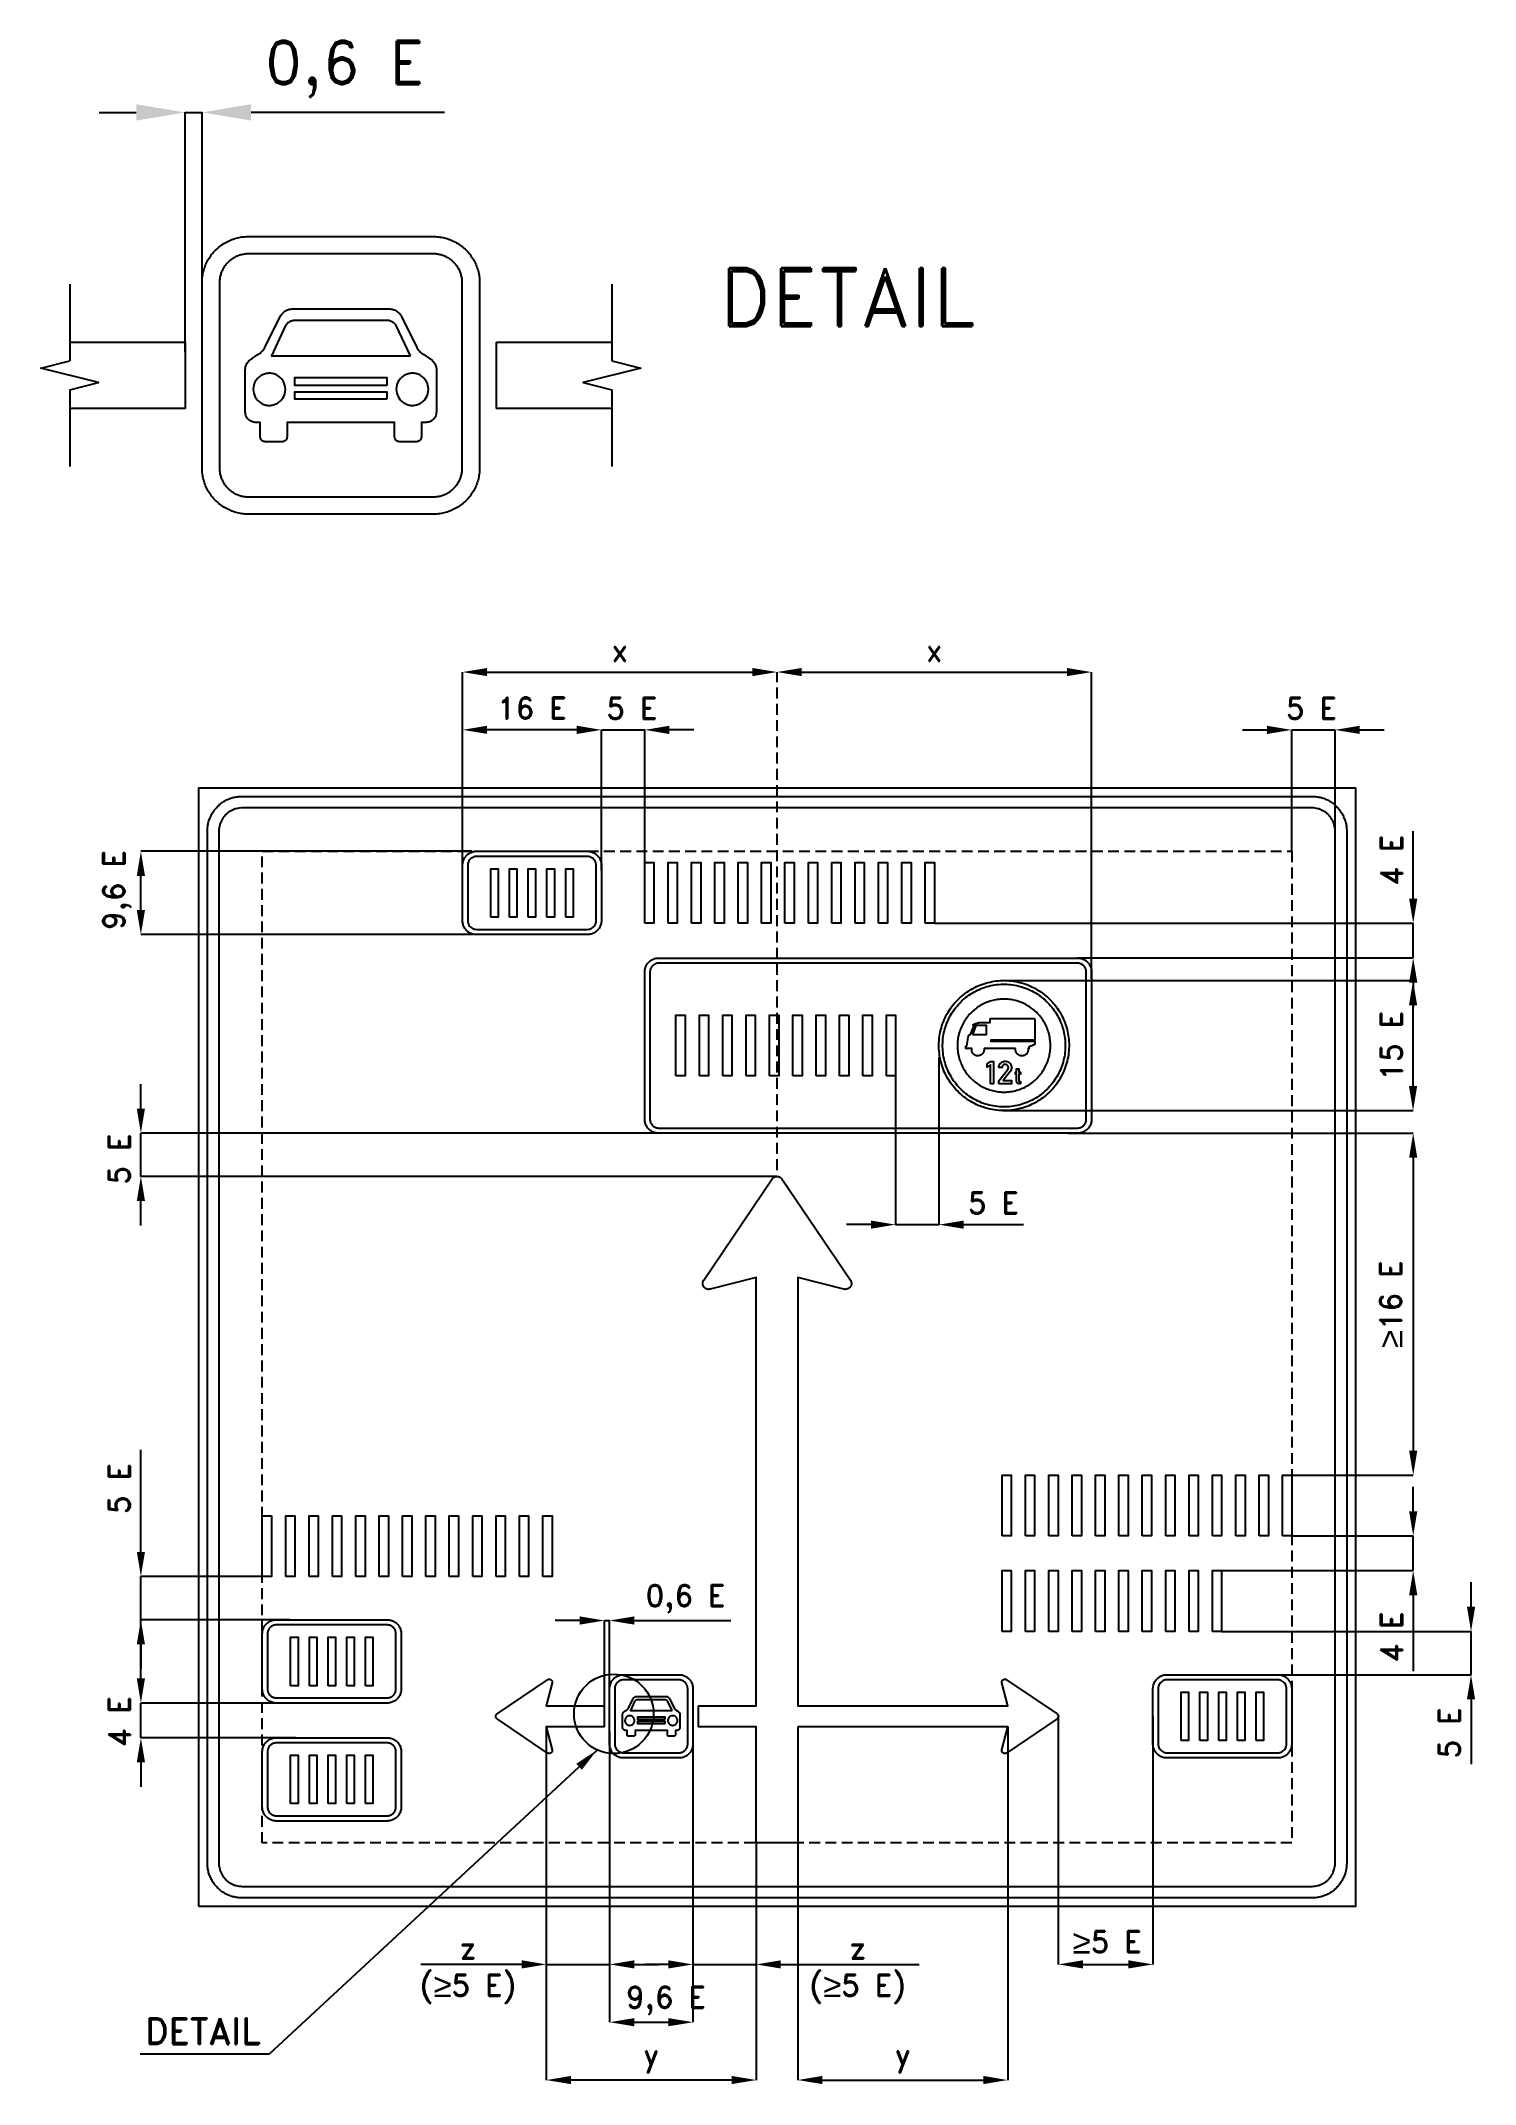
# Model space of a CAD drawing. Header units: millimetres. Extents: x 30 to 4990, y -145 to 6922.
import ezdxf

# ---------------------------------------------------------------- set-up
doc = ezdxf.new("R2010")
doc.units = ezdxf.units.MM
doc.header["$LTSCALE"] = 5
doc.linetypes.add('ČÁRKOVANÁX2', pattern=[1.5, 1, -0.5])
for name, color, linetype in [('Kóty', 2, 'Continuous'), ('Rozpiska', 7, 'Continuous'), ('Značka', 7, 'Continuous')]:
    doc.layers.add(name, color=color, linetype=linetype)
doc.styles.get("Standard").update_dxf_attribs({"font": 'romand.shx', "height": 75})
doc.dimstyles.get("Standard").update_dxf_attribs({"dimtxt": 75, "dimasz": 85, "dimexe": 0.18, "dimexo": 0.0625, "dimgap": 37.5, "dimtad": 1, "dimdec": 0, "dimzin": 0, "dimdsep": 46, "dimtxsty": 'Standard', "dimcen": 0.09, "dimadec": 0, "dimazin": 0, "dimtfac": 1, "dimtdec": 0, "dimtofl": 0, "dimtmove": 0, "dimatfit": 3, "dimfxl": 1, "dimtolj": 1, "dimtzin": 0, "dimarcsym": 0})

msp = doc.modelspace()

# ---------------------------------------------------------------- texts
at = {"layer": 'Kóty', "attachment_point": 5}
for s, insert, char_height in [('\\A1;0,6 E', (1081.2, 6824.3), 149.74), ('\\A1;5 E', (2074.2, 4613.7), 75), ('\\A1;5 E', (4424.4, 4613.7), 75), ('\\A1;5 E', (3324.7, 2902.4), 75), ('\\A1;0,6 E', (2259.9, 1533.1), 75), ('\\A1;{\\fArial|b0|i0|c238|p34;\\H1.08333x;≥}5 E', (3718.3, 346.9), 75), ('\\A1;9,6 E', (2192.2, 143.7), 75), ('\\A1;DETAIL', (589.2, 38.3), 90), ('\\A1;y', (2141, -56.3), 75), ('\\A1;y', (3011, -56.3), 75)]:
    msp.add_mtext(s, dxfattribs=dict(at, insert=insert, char_height=char_height))
at = {"layer": 'Kóty', "char_height": 75, "attachment_point": 5, "rotation": 90}
for s, insert in [('\\A1;9,6 E', (293.9, 3985)), ('\\A1;4 E', (4701, 4087.9)), ('\\A1;5 E', (301, 3054.4)), ('\\A1;5 E', (301, 1914.7)), ('\\A1;4 E', (4701, 1401.1)), ('\\A1;4 E', (301, 1108.1)), ('\\A1;5 E', (4901, 1069.5))]:
    msp.add_mtext(s, dxfattribs=dict(at, insert=insert))
at = {"layer": 'Kóty', "char_height": 75, "width": 377.757, "attachment_point": 5}
for insert in [(1507.6, 246.8), (2855.2, 246.8)]:
    msp.add_mtext('\\A1;z\\P({\\fArial|b0|i0|c0|p34;\\H1.08333x;≥\\Fromand|c238;\\H0.92308x;5 E)}', dxfattribs=dict(at, insert=insert))
at = {"layer": 'Rozpiska', "color": 7, "insert": (2468, 6135.2), "char_height": 200, "attachment_point": 1}
msp.add_mtext_dynamic_manual_height_columns('\\pi-91.90619;DETAIL', width=749.521, gutter_width=100, heights=[0], dxfattribs=at)

# ---------------------------------------------------------------- blocks, each defined once
blk = doc.blocks.new('*D1')
at = {"layer": 'Defpoints', "color": 0, "transparency": 16777216}
for p in [(3346.5, 3671.5), (4775.5, 3671.5), (3356.9, 3221.8)]:
    blk.add_point(p, dxfattribs=at)
at = {"layer": 'Kóty', "color": 0, "lineweight": -2, "transparency": 16777216}
for p, q in [((3346.6, 3671.5), (4775.7, 3671.5)), ((4775.5, 3306.8), (4775.5, 3586.5)), ((3357, 3221.8), (4775.7, 3221.8))]:
    blk.add_line(p, q, dxfattribs=at)
at = {"layer": 'Kóty', "color": 0, "transparency": 16777216}
for points in [[(4761.3, 3586.5), (4789.7, 3586.5), (4775.5, 3671.5)], [(4761.3, 3306.8), (4789.7, 3306.8), (4775.5, 3221.8)]]:
    blk.add_solid(points, dxfattribs=at)
at = {"layer": 'Kóty', "color": 0, "transparency": 16777216, "insert": (4700.5, 3446.7), "char_height": 75, "attachment_point": 5, "rotation": 90}
blk.add_mtext('\\A1;15 E', dxfattribs=at)
blk = doc.blocks.new('*D2')
at = {"layer": 'Defpoints', "color": 0, "transparency": 16777216}
for p in [(3581.2, 3143.7), (4356, 1960.7), (4776, 1960.7)]:
    blk.add_point(p, dxfattribs=at)
at = {"layer": 'Kóty', "color": 0, "lineweight": -2, "transparency": 16777216}
for p, q in [((3581.3, 3143.7), (4776.2, 3143.7)), ((4776, 3058.7), (4776, 2045.7)), ((4356.1, 1960.7), (4776.2, 1960.7))]:
    blk.add_line(p, q, dxfattribs=at)
at = {"layer": 'Kóty', "color": 0, "transparency": 16777216}
for points in [[(4761.9, 3058.7), (4790.2, 3058.7), (4776, 3143.7)], [(4761.9, 2045.7), (4790.2, 2045.7), (4776, 1960.7)]]:
    blk.add_solid(points, dxfattribs=at)
at = {"layer": 'Kóty', "color": 0, "transparency": 16777216, "insert": (4697.9, 2552.2), "char_height": 75, "attachment_point": 5, "rotation": 90}
blk.add_mtext('\\A1;{\\fArial|b0|i0|c238|p34;\\H1.08333x;≥}16 E', dxfattribs=at)
blk = doc.blocks.new('*D3')
at = {"layer": 'Defpoints', "color": 0, "transparency": 16777216}
for p in [(2576, 4738.7), (2576, 4738.7), (1488.5, 4043.8)]:
    blk.add_point(p, dxfattribs=at)
at = {"layer": 'Kóty', "color": 0, "lineweight": -2, "transparency": 16777216}
for p, q in [((1488.5, 4043.9), (1488.5, 4738.9)), ((1573.5, 4738.7), (2491, 4738.7)), ((2576, 4738.8), (2576, 4738.9))]:
    blk.add_line(p, q, dxfattribs=at)
at = {"layer": 'Kóty', "color": 0, "transparency": 16777216}
for points in [[(1573.5, 4752.9), (1573.5, 4724.6), (1488.5, 4738.7)], [(2491, 4752.9), (2491, 4724.6), (2576, 4738.7)]]:
    blk.add_solid(points, dxfattribs=at)
at = {"layer": 'Kóty', "color": 0, "transparency": 16777216, "insert": (2032.3, 4813.7), "char_height": 75, "attachment_point": 5}
blk.add_mtext('\\A1;x', dxfattribs=at)
blk = doc.blocks.new('*D4')
at = {"layer": 'Defpoints', "color": 0, "transparency": 16777216}
for p in [(2576, 4738.7), (3663.5, 4738.7), (3663.5, 3677.5)]:
    blk.add_point(p, dxfattribs=at)
at = {"layer": 'Kóty', "color": 0, "lineweight": -2, "transparency": 16777216}
for p, q in [((2576, 4738.8), (2576, 4738.9)), ((2661, 4738.7), (3578.5, 4738.7)), ((3663.5, 3677.6), (3663.5, 4738.9))]:
    blk.add_line(p, q, dxfattribs=at)
at = {"layer": 'Kóty', "color": 0, "transparency": 16777216}
for points in [[(2661, 4752.9), (2661, 4724.6), (2576, 4738.7)], [(3578.5, 4752.9), (3578.5, 4724.6), (3663.5, 4738.7)]]:
    blk.add_solid(points, dxfattribs=at)
at = {"layer": 'Kóty', "color": 0, "transparency": 16777216, "insert": (3119.8, 4813.7), "char_height": 75, "attachment_point": 5}
blk.add_mtext('\\A1;x', dxfattribs=at)
blk = doc.blocks.new('*D5')
at = {"layer": 'Defpoints', "color": 0, "transparency": 16777216}
for p in [(1488.5, 4538.9), (1488.5, 4043.9), (1968.5, 4052.2)]:
    blk.add_point(p, dxfattribs=at)
at = {"layer": 'Kóty', "color": 0, "lineweight": -2, "transparency": 16777216}
for p, q in [((1488.5, 4044), (1488.5, 4539.1)), ((1883.5, 4538.9), (1573.5, 4538.9)), ((1968.5, 4052.2), (1968.5, 4539.1))]:
    blk.add_line(p, q, dxfattribs=at)
at = {"layer": 'Kóty', "color": 0, "transparency": 16777216}
for points in [[(1573.5, 4553.1), (1573.5, 4524.8), (1488.5, 4538.9)], [(1883.5, 4553.1), (1883.5, 4524.8), (1968.5, 4538.9)]]:
    blk.add_solid(points, dxfattribs=at)
at = {"layer": 'Kóty', "color": 0, "transparency": 16777216, "insert": (1728.5, 4613.9), "char_height": 75, "attachment_point": 5}
blk.add_mtext('\\A1;16 E', dxfattribs=at)

# ---------------------------------------------------------------- dimensions: what is measured, and where the dimension line sits
at = {"layer": 'Kóty'}
for base, p1, p2, text, picture, middle in [((2576, 4738.7), (1488.5, 4043.8), (2576, 4738.7), 'x', '*D3', (2032.3, 4813.7)), ((3663.5, 4738.7), (2576, 4738.7), (3663.5, 3677.5), 'x', '*D4', (3119.8, 4813.7)), ((1488.5, 4538.9), (1968.5, 4052.2), (1488.5, 4043.9), '16 E', '*D5', (1728.5, 4613.9))]:
    dim = msp.add_linear_dim(base=base, p1=p1, p2=p2, text=text, dimstyle='Standard', dxfattribs=at)
    dim.commit()
    dim.dimension.update_dxf_attribs({"geometry": picture, "text_midpoint": middle})
for base, p1, p2, text, picture, middle in [((4775.5, 3671.5), (3356.9, 3221.8), (3346.5, 3671.5), '15 E', '*D1', (4700.5, 3446.7)), ((4776, 1960.7), (3581.2, 3143.7), (4356, 1960.7), '{\\fArial|b0|i0|c238|p34;\\H1.08333x;≥}16 E', '*D2', (4697.9, 2552.2))]:
    dim = msp.add_linear_dim(base=base, p1=p1, p2=p2, angle=90, text=text, dimstyle='Standard', dxfattribs=at)
    dim.commit()
    dim.dimension.update_dxf_attribs({"geometry": picture, "text_midpoint": middle})

# ---------------------------------------------------------------- linework, layer by layer
at = {"layer": 'Kóty'}
for p, q in [((232.1, 6674.5), (359.8, 6674.5)), ((529.5, 5846.7), (529.5, 6674.9)), ((587.6, 5846.7), (587.6, 6674.9)), ((1425.6, 6674.5), (757.3, 6674.5)), ((1968.5, 4052.2), (1968.5, 4538.9)), ((2118.5, 4052.2), (2118.5, 4538.9)), ((2288.5, 4538.7), (2203.5, 4538.7)), ((4186, 4538.7), (4271, 4538.7)), ((4356, 4118.8), (4356, 4538.9)), ((4506, 4113.4), (4506, 4538.9)), ((4591, 4538.7), (4676, 4538.7)), ((4776, 3954.8), (4776, 4188.5)), ((1521.5, 4118.7), (375.8, 4118.7)), ((376, 3915.7), (376, 4033.7)), ((1525.2, 3830.7), (375.8, 3830.7)), ((3120.3, 3869.8), (4776.2, 3869.8)), ((3614.5, 3749.8), (4776.2, 3749.8)), ((4776, 3664.8), (4776, 3579.8)), ((3136, 3405), (3136, 2827.3)), ((2985.8, 3341.8), (2985.8, 2827.3)), ((376, 3228.7), (376, 3313.7)), ((2576, 3143.7), (375.8, 3143.7)), ((2575.6, 2994.4), (375.8, 2994.4)), ((376, 2824.4), (376, 2909.4)), ((2900.8, 2827.4), (2815.8, 2827.4)), ((3221, 2827.4), (3428.6, 2827.4)), ((376, 1695.7), (376, 2048.6)), ((4776, 1835.7), (4776, 1920.7)), ((4356.1, 1750.7), (4776.2, 1750.7)), ((4113.6, 1630.7), (4776.2, 1630.7)), ((796, 1610.7), (375.8, 1610.7)), ((376, 1257.7), (376, 1610.6)), ((4976, 1505.7), (4976, 1590.7)), ((4776, 1545.7), (4776, 1282.7)), ((890.7, 1460.7), (375.8, 1460.7)), ((1894, 1458.1), (1809, 1458.1)), ((1979, 1162.7), (1979, 1458.3)), ((1997, 1162.7), (1997, 1458.3)), ((2082, 1458.1), (2416.8, 1458.1)), ((4113.6, 1420.7), (4976.2, 1420.7)), ((376, 1375.7), (376, 1290.7)), ((4308, 1270.7), (4976.2, 1270.7)), ((911.8, 1172.7), (375.8, 1172.7)), ((4976, 1185.7), (4976, 961.8)), ((1778, 1090.7), (1778, 268.6)), ((1778, 1090.7), (1778, -131.4)), ((1778, 1090.7), (1778, 268.6)), ((1997, 1073.8), (1997, 268.6)), ((1997, 1073.7), (1997, 68.6)), ((2285, 1073.7), (2285, 68.6)), ((3374, 1090.7), (3374, -131.4)), ((3548.6, 1129.2), (3548.6, 268.6)), ((3876, 1126.7), (3876, 268.6)), ((911.8, 1052.7), (375.8, 1052.7)), ((1953.9, 1010.3), (820, -42)), ((2285, 1050.2), (2285, 268.5)), ((376, 967.7), (376, 882.7)), ((2504, 688.7), (2504, 268.6)), ((2504, 679.6), (2504, 268.6)), ((2504, 679.6), (2504, -131.4)), ((2504, 679.6), (2504, 268.5)), ((2648, 688.7), (2648, -131.4)), ((1778, 324.7), (1778, 268.6)), ((1693, 268.7), (1343.7, 268.7)), ((2076, 268.7), (2161, 268.7)), ((2082, 268.7), (2167, 268.7)), ((2206, 268.7), (2121, 268.7)), ((2589, 268.7), (3067.9, 268.7)), ((3633.6, 268.7), (3791, 268.7)), ((2082, 68.7), (2200, 68.7)), ((2419, -131.3), (1863, -131.3)), ((2733, -131.3), (3289, -131.3))]:
    msp.add_line(p, q, dxfattribs=at)
at = {"layer": 'Kóty', "linetype": 'ČÁRKOVANÁX2', "ltscale": 7.5}
msp.add_line((2576, 3016.3), (2576, 4738.9), dxfattribs=at)
at = {"layer": 'Kóty'}
for points in [[(529.5, 6674.5), (587.6, 6674.5)], [(1968.5, 4538.9), (2118.5, 4538.9)], [(4356, 4538.7), (4506, 4538.7)], [(4776, 3749.8), (4776, 3869.8)], [(376, 2994.4), (376, 3143.7)], [(2985.8, 2827.4), (3136.4, 2827.4)], [(4776, 1630.7), (4776.2, 1750.7)], [(1979, 1458.1), (1997, 1458.1)], [(4976.2, 1270.7), (4976.2, 1420.7)], [(375.8, 1052.7), (376, 1172.7)], [(1778, 268.7), (1997, 268.7)], [(2285, 268.7), (2504, 268.7)], [(820, -42), (373.1, -42)]]:
    msp.add_lwpolyline(points, dxfattribs=at)
for points in [[(359.8, 6702.8), (359.8, 6646.3), (529.5, 6674.5)], [(757.3, 6702.8), (757.3, 6646.3), (587.6, 6674.5)], [(1883.5, 4552.9), (1883.5, 4524.6), (1968.5, 4538.7)], [(2203.5, 4552.9), (2203.5, 4524.6), (2118.5, 4538.7)], [(4271, 4552.9), (4271, 4524.6), (4356, 4538.7)], [(4591, 4552.9), (4591, 4524.6), (4506, 4538.7)], [(361.9, 4033.7), (390.2, 4033.7), (376, 4118.7)], [(361.9, 3915.7), (390.2, 3915.7), (376, 3830.7)], [(4761.9, 3954.8), (4790.2, 3954.8), (4776, 3869.8)], [(4761.9, 3664.8), (4790.2, 3664.8), (4776, 3749.8)], [(361.9, 3228.7), (390.2, 3228.7), (376, 3143.7)], [(361.9, 2909.4), (390.2, 2909.4), (376, 2994.4)], [(2900.8, 2841.6), (2900.8, 2813.3), (2985.8, 2827.4)], [(3221, 2841.6), (3221, 2813.3), (3136, 2827.4)], [(4761.9, 1835.7), (4790.2, 1835.7), (4776, 1750.7)], [(361.9, 1695.7), (390.2, 1695.7), (376, 1610.7)], [(4761.9, 1545.7), (4790.2, 1545.7), (4776, 1630.7)], [(4961.9, 1505.7), (4990.2, 1505.7), (4976, 1420.7)], [(361.9, 1375.7), (390.2, 1375.7), (376, 1460.7)], [(1894, 1472.3), (1894, 1444), (1979, 1458.1)], [(2082, 1472.3), (2082, 1444), (1997, 1458.1)], [(361.9, 1257.7), (390.2, 1257.7), (376, 1172.7)], [(4961.9, 1185.7), (4990.2, 1185.7), (4976, 1270.7)], [(361.9, 967.7), (390.2, 967.7), (376, 1052.7)], [(1882, 962.9), (1901.3, 942.1), (1953.9, 1010.3)], [(1693, 282.9), (1693, 254.6), (1778, 268.7)], [(2082, 282.9), (2082, 254.6), (1997, 268.7)], [(2200, 282.8), (2200, 254.5), (2285, 268.7)], [(2589, 282.8), (2589, 254.5), (2504, 268.7)], [(3633.6, 282.9), (3633.6, 254.6), (3548.6, 268.7)], [(3791, 282.9), (3791, 254.6), (3876, 268.7)], [(2082, 82.9), (2082, 54.6), (1997, 68.7)], [(2200, 82.9), (2200, 54.6), (2285, 68.7)], [(1863, -117.1), (1863, -145.4), (1778, -131.3)], [(2419, -117.1), (2419, -145.4), (2504, -131.3)], [(2733, -117.1), (2733, -145.4), (2648, -131.3)], [(3289, -117.1), (3289, -145.4), (3374, -131.3)]]:
    msp.add_solid(points, dxfattribs=at)
at = {"layer": 'Značka', "color": 7}
for p, q in [((130, 6080.2), (130, 5814.9)), ((2005.2, 6080.2), (2005.2, 5814.9)), ((130, 5715.1), (130, 5449.8)), ((2005.2, 5715.1), (2005.2, 5449.8))]:
    msp.add_line(p, q, dxfattribs=at)
at = {"layer": 'Značka', "color": 5}
for points in [[(747.6, 5285), (747, 5285), (746.3, 5285, -0.032173), (725.7, 5286.4, -0.035443), (705.4, 5290.7, -0.036272), (685.7, 5297.3, -0.034419), (667.2, 5306.6, -0.033732), (650, 5318.1, -0.034099), (634.5, 5331.8, -0.034208), (620.7, 5347.4, -0.034235), (609.2, 5364.6, -0.034051), (600, 5383.1, -0.033443), (593.3, 5402.8, -0.034119), (589, 5423.1, -0.036752), (587.6, 5443.7), (587.6, 5444.4), (587.6, 5445), (587.6, 6085), (587.6, 6085.6), (587.6, 6086.2, -0.032182), (589.1, 6106.9, -0.035466), (593.3, 6127.2, -0.03626), (599.9, 6146.8, -0.034432), (609.2, 6165.3, -0.03371), (620.7, 6182.6, -0.034065), (634.5, 6198.1, -0.034221), (650, 6211.9, -0.034235), (667.2, 6223.3, -0.034047), (685.8, 6232.6, -0.033402), (705.4, 6239.3, -0.034121), (725.7, 6243.6, -0.036743), (746.3, 6245), (747, 6245), (747.6, 6245), (1387.6, 6245), (1388.2, 6245), (1388.9, 6245, -0.032173), (1409.5, 6243.5, -0.035443), (1429.8, 6239.3, -0.036272), (1449.5, 6232.7, -0.034419), (1468, 6223.3, -0.033732), (1485.2, 6211.8, -0.034099), (1500.7, 6198.1, -0.034208), (1514.5, 6182.6, -0.034235), (1526, 6165.3, -0.034051), (1535.2, 6146.8, -0.033443), (1541.9, 6127.2, -0.034119), (1546.2, 6106.9, -0.036752), (1547.6, 6086.2), (1547.6, 6085.6), (1547.6, 6085), (1547.6, 5445), (1547.6, 5444.4), (1547.6, 5443.7, -0.032182), (1546.1, 5423.1, -0.035466), (1541.9, 5402.8, -0.03626), (1535.3, 5383.1, -0.034432), (1526, 5364.6, -0.03371), (1514.5, 5347.4, -0.034065), (1500.7, 5331.8, -0.034221), (1485.2, 5318.1, -0.034235), (1468, 5306.6, -0.034047), (1449.4, 5297.4, -0.033402), (1429.8, 5290.7, -0.034121), (1409.5, 5286.4, -0.036743), (1388.9, 5285), (1388.2, 5285), (1387.6, 5285), (747.6, 5285)], [(747.6, 5345), (1387.6, 5345), (1388, 5345), (1388.4, 5345, 0.032176), (1401.3, 5345.9, 0.03546), (1414, 5348.5, 0.036261), (1426.3, 5352.7, 0.034411), (1437.8, 5358.5, 0.03372), (1448.6, 5365.7, 0.034086), (1458.3, 5374.3, 0.034181), (1466.9, 5384, 0.034228), (1474.1, 5394.8, 0.03402), (1479.9, 5406.3, 0.033371), (1484.1, 5418.6, 0.034142), (1486.7, 5431.3, 0.036779), (1487.6, 5444.2), (1487.6, 5444.6), (1487.6, 5445), (1487.6, 6085), (1487.6, 6085.4), (1487.6, 6085.8, 0.032211), (1486.7, 6098.7, 0.035398), (1484.1, 6111.4, 0.036257), (1479.9, 6123.6, 0.034417), (1474.1, 6135.2, 0.033707), (1466.9, 6146, 0.034076), (1458.3, 6155.7, 0.034203), (1448.6, 6164.3, 0.034241), (1437.8, 6171.5, 0.03402), (1426.3, 6177.3, 0.03342), (1414, 6181.4, 0.034121), (1401.3, 6184.1, 0.03675), (1388.4, 6185), (1388, 6185), (1387.6, 6185), (747.6, 6185), (747.2, 6185), (746.8, 6185, 0.032176), (733.9, 6184.1, 0.03546), (721.2, 6181.4, 0.036261), (708.9, 6177.3, 0.034411), (697.4, 6171.5, 0.03372), (686.6, 6164.3, 0.034086), (676.9, 6155.7, 0.034181), (668.3, 6146, 0.034228), (661.1, 6135.2, 0.03402), (655.3, 6123.6, 0.033371), (651.1, 6111.4, 0.034142), (648.5, 6098.7, 0.036779), (647.6, 6085.8), (647.6, 6085.4), (647.6, 6085), (647.6, 5445), (647.6, 5444.6), (647.6, 5444.2, 0.032211), (648.5, 5431.3, 0.035398), (651.1, 5418.6, 0.036257), (655.3, 5406.3, 0.034417), (661.1, 5394.8, 0.033707), (668.3, 5384, 0.034076), (676.9, 5374.3, 0.034203), (686.6, 5365.7, 0.034241), (697.4, 5358.5, 0.03402), (708.9, 5352.7, 0.03342), (721.2, 5348.5, 0.034121), (733.9, 5345.8, 0.03675), (746.8, 5345), (747.2, 5345), (747.6, 5345)], [(1237.3, 5995), (1241.2, 5994.4), (1245, 5993.7), (1248.3, 5992.9), (1251.5, 5991.9), (1255, 5990.3), (1258.3, 5988.5), (1261.7, 5986.4), (1264.8, 5983.9), (1267.5, 5981.6), (1269.9, 5979), (1272.2, 5976.1), (1274.2, 5973.1), (1275.7, 5970.6), (1277, 5968.2), (1330.4, 5861), (1337.4, 5850.7), (1338.5, 5849.5), (1339.7, 5848.3), (1341.1, 5846.9), (1342.5, 5845.6), (1343.8, 5844.4), (1345.1, 5843.3), (1346.4, 5842.2), (1347.8, 5841.2), (1348.9, 5840.4), (1350, 5839.5), (1352.2, 5838.1), (1354.4, 5836.8), (1374.4, 5823.8), (1377.4, 5821.9), (1380.3, 5819.8), (1383.3, 5817.3), (1386.2, 5814.5), (1388.5, 5811.7), (1390.6, 5808.7), (1392.4, 5805.8), (1394, 5802.7), (1395.1, 5800.1), (1396.1, 5797.3), (1397.1, 5793.8), (1397.7, 5790.2), (1398, 5788.6), (1398.2, 5786.9), (1398.2, 5638.8), (1397.7, 5634.4), (1396.9, 5630), (1395.5, 5625.2), (1393.5, 5620.8), (1391, 5617), (1388, 5613.6), (1384.9, 5610.7), (1381.5, 5608.2), (1378.4, 5606.3), (1375.1, 5604.8, -0.037161), (1370.7, 5603.5, -0.024658), (1366.1, 5602.7), (1364, 5602.4), (1361.9, 5602.2), (1346.2, 5602.2), (1346.2, 5553.5), (1345.8, 5550), (1345, 5546.6, -0.079491), (1342.6, 5542.1, -0.085263), (1338.9, 5538.7, -0.082641), (1333.8, 5536.3, -0.025868), (1328.1, 5535), (1271.6, 5535, -0.019363), (1267, 5535.9, -0.059616), (1262.6, 5537.6, -0.076912), (1258.6, 5540.6, -0.081073), (1255.8, 5544.6), (1254.3, 5548.9), (1253.5, 5553.5), (1253.5, 5602.2), (881.7, 5602.2), (881.7, 5553.5), (881.3, 5550.1), (880.4, 5546.7, -0.079438), (877.9, 5542.1, -0.085934), (874.1, 5538.6, -0.078911), (869.1, 5536.3, -0.024879), (863.6, 5535), (807.1, 5535, -0.020578), (802.3, 5535.9, -0.063573), (797.7, 5537.7, -0.077224), (793.8, 5540.7, -0.081634), (791.1, 5544.7, -0.064527), (789.7, 5548.9), (789, 5553.5), (789, 5602.2), (773.3, 5602.2), (770.7, 5602.5), (768.2, 5602.8, -0.024106), (763.9, 5603.6, -0.036596), (759.8, 5605), (756.6, 5606.4), (753.7, 5608.2), (750.1, 5610.9), (746.9, 5613.9), (743.8, 5617.5), (741.3, 5621.6), (739.3, 5626.2), (738.1, 5631.1), (737.4, 5634.9), (737, 5638.8), (737, 5786.9), (737.3, 5788.9), (737.6, 5790.9), (738.2, 5794.3), (739.2, 5797.6), (740.1, 5800.2), (741.2, 5802.7), (742.9, 5805.9), (744.8, 5809), (747, 5812.1), (749.5, 5815), (752.5, 5817.8), (755.7, 5820.3), (758.2, 5822.1), (760.8, 5823.8), (780.8, 5836.8), (783.1, 5838.2), (785.3, 5839.6), (786.4, 5840.4), (787.4, 5841.2), (788.8, 5842.3), (790.2, 5843.4), (791.6, 5844.6), (793, 5845.8), (794.4, 5847.2), (795.8, 5848.6), (796.8, 5849.7), (797.8, 5850.7), (804.8, 5861), (858.2, 5968.2), (859.2, 5970.1), (860.4, 5972), (862.4, 5975.2), (864.7, 5978.3), (866.7, 5980.5), (868.9, 5982.6), (871.9, 5985.2), (875.2, 5987.5), (878.8, 5989.6, -0.027218), (882.6, 5991.4, -0.028251), (886.8, 5992.9, -0.022771), (891.1, 5993.9), (894.5, 5994.5), (897.9, 5995), (1237.3, 5995)], [(1308, 5832.7), (1258.9, 5937.9), (1257.5, 5939.6), (1256, 5941.3), (1253.3, 5944), (1250.3, 5946.5), (1247.7, 5948.3), (1244.9, 5949.9), (1241.9, 5951.4), (1238.8, 5952.6), (1236, 5953.5), (1233, 5954.2, 0.021329), (1230, 5954.7, 0.017982), (1226.9, 5954.9, 0.009523), (1224.5, 5955), (1222.1, 5955), (913.1, 5955, 0.003648), (910.3, 5955, 0.011168), (907.6, 5954.9, 0.017758), (904.6, 5954.6, 0.020811), (901.6, 5954.1, 0.020053), (898.8, 5953.4), (896.1, 5952.5), (893.1, 5951.3), (890.3, 5949.9), (887.4, 5948.2), (884.6, 5946.3), (881.5, 5943.6), (878.7, 5940.7), (877.5, 5939.3), (876.3, 5937.9), (827.2, 5832.7), (1308, 5832.7)], [(875.8, 5716.7), (875.2, 5723.6), (874.1, 5730.4), (871.9, 5737.3), (868.7, 5743.8), (864.7, 5750, 0.034319), (860, 5755.5, 0.03466), (854.6, 5760.4, 0.034428), (848.6, 5764.5, 0.034351), (842.2, 5767.8, 0.03438), (835.3, 5770.2, 0.034449), (828.2, 5771.7, 0.034403), (820.9, 5772.3, 0.034403), (813.7, 5771.9, 0.034399), (806.5, 5770.6, 0.034433), (799.6, 5768.3, 0.034461), (793, 5765.2, 0.034446), (786.9, 5761.2, 0.034391), (781.4, 5756.5, 0.034408), (776.5, 5751.1, 0.034362), (772.4, 5745.1, 0.03442), (769.1, 5738.6), (766.7, 5731.8), (765.2, 5724.7), (764.6, 5717.4), (765, 5710.2), (766.3, 5703), (768.6, 5696.1), (771.7, 5689.5), (775.6, 5683.4, 0.03441), (780.4, 5677.9, 0.034407), (785.8, 5673, 0.034385), (791.8, 5668.9, 0.034408), (798.3, 5665.6, 0.034446), (805.1, 5663.2, 0.034421), (812.2, 5661.7, 0.034429), (819.5, 5661.1, 0.034426), (826.7, 5661.5, 0.034427), (833.9, 5662.8, 0.034433), (840.8, 5665, 0.034436), (847.4, 5668.2, 0.034426), (853.5, 5672.1, 0.034429), (859, 5676.9, 0.034419), (863.9, 5682.3, 0.034599), (868, 5688.3), (871.3, 5694.7), (873.7, 5701.6), (875.3, 5708.7), (875.8, 5716), (875.8, 5716.3), (875.8, 5716.7)], [(1370.6, 5716.7), (1370, 5723.6), (1368.9, 5730.4), (1366.7, 5737.3), (1363.5, 5743.8), (1359.5, 5750), (1354.8, 5755.5, 0.03466), (1349.4, 5760.4, 0.034428), (1343.4, 5764.5, 0.034402), (1336.9, 5767.8, 0.034417), (1330.1, 5770.2, 0.034439), (1323, 5771.7, 0.034403), (1315.7, 5772.3, 0.034404), (1308.5, 5771.9, 0.034399), (1301.3, 5770.6, 0.034399), (1294.4, 5768.3, 0.034412), (1287.8, 5765.2, 0.034478), (1281.7, 5761.2, 0.034426), (1276.2, 5756.5, 0.034451), (1271.3, 5751.1), (1267.2, 5745.1), (1263.9, 5738.6), (1261.5, 5731.8), (1260, 5724.7), (1259.4, 5717.4), (1259.8, 5710.2), (1261.1, 5703), (1263.3, 5696.1), (1266.5, 5689.5), (1270.4, 5683.4), (1275.2, 5677.9, 0.034407), (1280.6, 5673, 0.034385), (1286.6, 5668.9, 0.034432), (1293, 5665.6, 0.034466), (1299.9, 5663.2, 0.034398), (1307, 5661.7, 0.034431), (1314.3, 5661.1, 0.034431), (1321.5, 5661.5, 0.034427), (1328.7, 5662.8, 0.034415), (1335.6, 5665, 0.034413), (1342.2, 5668.2, 0.034426), (1348.3, 5672.1, 0.034429), (1353.8, 5676.9, 0.034419), (1358.7, 5682.3), (1362.8, 5688.3), (1366.1, 5694.7), (1368.5, 5701.6), (1370, 5708.7), (1370.6, 5716), (1370.6, 5716.3), (1370.6, 5716.7)], [(726, 498.7), (725.5, 498.7), (725.1, 498.7, -0.03218), (709.6, 499.8, -0.035443), (694.4, 503, -0.036267), (679.6, 508, -0.03442), (665.7, 515, -0.033721), (652.8, 523.6, -0.034085), (641.2, 533.9, -0.034209), (630.9, 545.5, -0.034229), (622.3, 558.5, -0.034044), (615.3, 572.4, -0.033412), (610.3, 587.1, -0.034127), (607.1, 602.3, -0.036745), (606, 617.8), (606, 618.3), (606, 618.7), (606, 4188.7), (606, 4189.2), (606, 4189.7, -0.032181), (607.1, 4205.2, -0.035446), (610.3, 4220.4, -0.036271), (615.3, 4235.1, -0.034414), (622.3, 4249, -0.033711), (630.9, 4262, -0.034082), (641.2, 4273.6, -0.03421), (652.8, 4283.9, -0.034229), (665.7, 4292.5, -0.034026), (679.6, 4299.5, -0.033416), (694.4, 4304.5, -0.034113), (709.6, 4307.7, -0.036749), (725.1, 4308.7), (725.5, 4308.7), (726, 4308.7), (4426, 4308.7), (4426.5, 4308.7), (4427, 4308.7, -0.03218), (4442.5, 4307.7, -0.035459), (4457.7, 4304.5, -0.036272), (4472.4, 4299.5, -0.034417), (4486.3, 4292.5, -0.03372), (4499.2, 4283.9, -0.034076), (4510.9, 4273.6, -0.034204), (4521.2, 4262, -0.034215), (4529.8, 4249, -0.03402), (4536.7, 4235.1, -0.033415), (4541.8, 4220.4, -0.034111), (4545, 4205.2, -0.036748), (4546, 4189.7), (4546, 4189.2), (4546, 4188.7), (4546, 618.7), (4546, 618.3), (4546, 617.8, -0.032179), (4544.9, 602.3, -0.035457), (4541.8, 587.1, -0.036267), (4536.8, 572.4, -0.034424), (4529.8, 558.5, -0.033731), (4521.2, 545.5, -0.034079), (4510.9, 533.9, -0.034202), (4499.2, 523.6, -0.034215), (4486.3, 515, -0.034038), (4472.4, 508, -0.033411), (4457.7, 503, -0.034125), (4442.4, 499.8, -0.036744), (4427, 498.7), (4426.5, 498.7), (4426, 498.7), (726, 498.7)], [(726, 538.7), (4426, 538.7), (4426.3, 538.7), (4426.6, 538.7, 0.032178), (4437, 539.5, 0.035444), (4447.1, 541.6, 0.036267), (4456.9, 544.9, 0.034422), (4466.2, 549.6, 0.033731), (4474.8, 555.3, 0.034071), (4482.6, 562.2, 0.034205), (4489.4, 569.9, 0.034223), (4495.2, 578.6, 0.034048), (4499.8, 587.8), (4503.2, 597.6), (4505.3, 607.8, 0.036741), (4506, 618.1), (4506, 618.4), (4506, 618.7), (4506, 4188.7), (4506, 4189.1), (4506, 4189.4, 0.032177), (4505.3, 4199.7, 0.035443), (4503.2, 4209.9, 0.036259), (4499.9, 4219.7, 0.034425), (4495.2, 4228.9, 0.033741), (4489.4, 4237.5, 0.034066), (4482.6, 4245.3, 0.034182), (4474.8, 4252.2, 0.034226), (4466.2, 4257.9, 0.034056), (4456.9, 4262.6, 0.033425), (4447.1, 4265.9, 0.034151), (4437, 4268.1, 0.036743), (4426.6, 4268.7), (4426.3, 4268.7), (4426, 4268.7), (726, 4268.7), (725.7, 4268.7), (725.4, 4268.7), (715.1, 4268, 0.035442), (704.9, 4265.9, 0.03626), (695.1, 4262.6, 0.034424), (685.8, 4257.9, 0.033731), (677.2, 4252.2, 0.034079), (669.5, 4245.3, 0.034187), (662.6, 4237.6, 0.034232), (656.8, 4228.9, 0.034052), (652.2, 4219.7, 0.03342), (648.9, 4209.9, 0.034126), (646.7, 4199.7, 0.036746), (646, 4189.4, 0.000846), (646, 4189.1), (646, 4188.7), (646, 618.7), (646, 618.4), (646, 618.1, 0.03218), (646.7, 607.8, 0.035443), (648.9, 597.6, 0.036267), (652.2, 587.8, 0.03442), (656.8, 578.6, 0.033721), (662.6, 569.9, 0.034085), (669.5, 562.2, 0.03421), (677.2, 555.3, 0.034229), (685.8, 549.6, 0.034044), (695.1, 544.9, 0.033411), (704.9, 541.6, 0.034128), (715.1, 539.4, 0.036745), (725.4, 538.7), (725.7, 538.7), (726, 538.7)], [(1536.5, 3830.7), (1536.3, 3830.7), (1536.1, 3830.7), (1529.9, 3831.2), (1523.9, 3832.4), (1518, 3834.4), (1512.4, 3837.2), (1507.2, 3840.7, -0.034056), (1502.6, 3844.8, -0.0342), (1498.5, 3849.5, -0.034248), (1495, 3854.6, -0.034038), (1492.2, 3860.2, -0.033404), (1490.2, 3866.1, -0.034116), (1488.9, 3872.2, -0.036746), (1488.5, 3878.4), (1488.5, 3878.6), (1488.5, 3878.7), (1488.5, 4070.7), (1488.5, 4070.9), (1488.5, 4071.1, -0.032175), (1489, 4077.3, -0.035446), (1490.2, 4083.4, -0.036266), (1492.2, 4089.3, -0.034438), (1495, 4094.9, -0.033734), (1498.5, 4100, -0.034092), (1502.6, 4104.7, -0.034156), (1507.2, 4108.8), (1512.4, 4112.3), (1518, 4115), (1523.9, 4117), (1529.9, 4118.3), (1536.1, 4118.7), (1536.3, 4118.7), (1536.5, 4118.7), (1920.5, 4118.7), (1920.7, 4118.7), (1920.9, 4118.7), (1927.1, 4118.3), (1933.2, 4117, -0.036257), (1939.1, 4115.1, -0.034367), (1944.6, 4112.3, -0.033704), (1949.8, 4108.8, -0.03405), (1954.5, 4104.7, -0.034185), (1958.6, 4100, -0.034224), (1962, 4094.9, -0.03402), (1964.8, 4089.3, -0.033404), (1966.8, 4083.4, -0.034135), (1968.1, 4077.3, -0.036756), (1968.5, 4071.1), (1968.5, 4070.9), (1968.5, 4070.7), (1968.5, 3878.7), (1968.5, 3878.6), (1968.5, 3878.4, -0.032165), (1968.1, 3872.2, -0.035427), (1966.8, 3866.1, -0.036257), (1964.8, 3860.2, -0.034411), (1962, 3854.6, -0.033742), (1958.6, 3849.5, -0.034107), (1954.5, 3844.8, -0.034169), (1949.8, 3840.7, -0.034169), (1944.6, 3837.2, -0.03402), (1939.1, 3834.5, -0.03336), (1933.2, 3832.4, -0.03416), (1927.1, 3831.2, -0.036731), (1920.9, 3830.7), (1920.7, 3830.7), (1920.5, 3830.7), (1536.5, 3830.7)], [(1536.5, 3830.7), (1536.3, 3830.7), (1536.1, 3830.7), (1529.9, 3831.2), (1523.9, 3832.4), (1518, 3834.4), (1512.4, 3837.2), (1507.2, 3840.7, -0.034056), (1502.6, 3844.8, -0.0342), (1498.5, 3849.5, -0.034248), (1495, 3854.6, -0.034038), (1492.2, 3860.2, -0.033404), (1490.2, 3866.1, -0.034116), (1488.9, 3872.2, -0.036746), (1488.5, 3878.4), (1488.5, 3878.6), (1488.5, 3878.7), (1488.5, 4070.7), (1488.5, 4070.9), (1488.5, 4071.1, -0.032175), (1489, 4077.3, -0.035446), (1490.2, 4083.4, -0.036266), (1492.2, 4089.3, -0.034438), (1495, 4094.9, -0.033734), (1498.5, 4100, -0.034092), (1502.6, 4104.7, -0.034156), (1507.2, 4108.8), (1512.4, 4112.3), (1518, 4115), (1523.9, 4117), (1529.9, 4118.3), (1536.1, 4118.7), (1536.3, 4118.7), (1536.5, 4118.7), (1920.5, 4118.7), (1920.7, 4118.7), (1920.9, 4118.7), (1927.1, 4118.3), (1933.2, 4117, -0.036257), (1939.1, 4115.1, -0.034367), (1944.6, 4112.3, -0.033704), (1949.8, 4108.8, -0.03405), (1954.5, 4104.7, -0.034185), (1958.6, 4100, -0.034224), (1962, 4094.9, -0.03402), (1964.8, 4089.3, -0.033404), (1966.8, 4083.4, -0.034135), (1968.1, 4077.3, -0.036756), (1968.5, 4071.1), (1968.5, 4070.9), (1968.5, 4070.7), (1968.5, 3878.7), (1968.5, 3878.6), (1968.5, 3878.4, -0.032165), (1968.1, 3872.2, -0.035427), (1966.8, 3866.1, -0.036257), (1964.8, 3860.2, -0.034411), (1962, 3854.6, -0.033742), (1958.6, 3849.5, -0.034107), (1954.5, 3844.8, -0.034169), (1949.8, 3840.7, -0.034169), (1944.6, 3837.2, -0.03402), (1939.1, 3834.5, -0.03336), (1933.2, 3832.4, -0.03416), (1927.1, 3831.2, -0.036731), (1920.9, 3830.7), (1920.7, 3830.7), (1920.5, 3830.7), (1536.5, 3830.7)], [(1536.5, 3848.7), (1920.5, 3848.7), (1920.6, 3848.7), (1920.8, 3848.7), (1924.6, 3849), (1928.4, 3849.8), (1932.1, 3851.1), (1935.6, 3852.8), (1938.8, 3855), (1941.7, 3857.5), (1944.3, 3860.4, 0.034253), (1946.5, 3863.7, 0.034078), (1948.2, 3867.1, 0.033435), (1949.5, 3870.8, 0.034119), (1950.3, 3874.6, 0.036718), (1950.5, 3878.5), (1950.5, 3878.6), (1950.5, 3878.7), (1950.5, 4070.7), (1950.5, 4070.9), (1950.5, 4071, 0.03218), (1950.2, 4074.9, 0.03544), (1949.5, 4078.7, 0.036298), (1948.2, 4082.3, 0.034439), (1946.5, 4085.8, 0.033758), (1944.3, 4089), (1941.7, 4092), (1938.8, 4094.5), (1935.6, 4096.7), (1932.1, 4098.4), (1928.4, 4099.7), (1924.6, 4100.5), (1920.8, 4100.7), (1920.6, 4100.7), (1920.5, 4100.7), (1536.5, 4100.7), (1536.4, 4100.7), (1536.3, 4100.7), (1532.4, 4100.5), (1528.6, 4099.7), (1524.9, 4098.4), (1521.5, 4096.7), (1518.2, 4094.5), (1515.3, 4092), (1512.7, 4089), (1510.6, 4085.8, 0.03405), (1508.8, 4082.3, 0.03342), (1507.6, 4078.7, 0.03415), (1506.8, 4074.9, 0.036749), (1506.5, 4071), (1506.5, 4070.9), (1506.5, 4070.7), (1506.5, 3878.7), (1506.5, 3878.6), (1506.5, 3878.5, 0.03218), (1506.8, 3874.6, 0.03544), (1507.6, 3870.8, 0.036298), (1508.8, 3867.1, 0.034453), (1510.6, 3863.7), (1512.7, 3860.4), (1515.3, 3857.5), (1518.2, 3855), (1521.5, 3852.8), (1524.9, 3851.1), (1528.6, 3849.8), (1532.4, 3849), (1536.3, 3848.7), (1536.4, 3848.7), (1536.5, 3848.7)], [(2166.5, 3143.7), (2166.3, 3143.7), (2166.1, 3143.7, -0.032165), (2159.9, 3144.2, -0.035427), (2153.8, 3145.4, -0.036257), (2148, 3147.4, -0.034437), (2142.4, 3150.2, -0.033704), (2137.2, 3153.7, -0.034108), (2132.6, 3157.8, -0.034212), (2128.5, 3162.5, -0.03418), (2125, 3167.6, -0.03402), (2122.2, 3173.2, -0.03339), (2120.2, 3179.1, -0.034135), (2118.9, 3185.2, -0.036756), (2118.5, 3191.4), (2118.5, 3191.6), (2118.5, 3191.7), (2118.5, 3701.7), (2118.5, 3701.9), (2118.5, 3702.1, -0.03216), (2119, 3708.3, -0.03542), (2120.2, 3714.4, -0.036243), (2122.2, 3720.3, -0.034376), (2125, 3725.9, -0.033742), (2128.5, 3731, -0.034107), (2132.6, 3735.7, -0.0342), (2137.2, 3739.8, -0.034235), (2142.4, 3743.3, -0.034091), (2148, 3746, -0.033434), (2153.8, 3748, -0.034121), (2159.9, 3749.3, -0.036731), (2166.1, 3749.7), (2166.3, 3749.7), (2166.5, 3749.7), (3615.5, 3749.7), (3615.7, 3749.7), (3615.9, 3749.7, -0.032199), (3622.1, 3749.3, -0.035497), (3628.2, 3748, -0.036268), (3634.1, 3746.1, -0.034446), (3639.6, 3743.3, -0.033726), (3644.8, 3739.8, -0.034092), (3649.5, 3735.7, -0.034186), (3653.6, 3731, -0.034256), (3657, 3725.9, -0.034091), (3659.8, 3720.3, -0.033415), (3661.8, 3714.4, -0.034087), (3663.1, 3708.3, -0.036731), (3663.5, 3702.1), (3663.5, 3701.9), (3663.5, 3701.7), (3663.5, 3191.7), (3663.5, 3191.6), (3663.5, 3191.4, -0.032205), (3663.1, 3185.2, -0.035466), (3661.8, 3179.1, -0.036294), (3659.8, 3173.2, -0.034428), (3657, 3167.6, -0.033748), (3653.6, 3162.5, -0.034067), (3649.5, 3157.8, -0.034215), (3644.8, 3153.7, -0.034256), (3639.6, 3150.2, -0.03402), (3634.1, 3147.5, -0.033452), (3628.2, 3145.4, -0.034126), (3622.1, 3144.2, -0.03677), (3615.9, 3143.7), (3615.7, 3143.7), (3615.5, 3143.7), (2166.5, 3143.7)], [(2166.5, 3161.7), (3615.5, 3161.7), (3615.6, 3161.7), (3615.8, 3161.7, 0.032212), (3619.6, 3162, 0.035502), (3623.4, 3162.8, 0.036258), (3627.1, 3164.1, 0.034438), (3630.6, 3165.8, 0.033663), (3633.8, 3168, 0.034066), (3636.7, 3170.5, 0.034138), (3639.3, 3173.4, 0.034245), (3641.5, 3176.7, 0.03402), (3643.2, 3180.1, 0.033404), (3644.5, 3183.8, 0.03417), (3645.3, 3187.6, 0.036814), (3645.5, 3191.5), (3645.5, 3191.6), (3645.5, 3191.7), (3645.5, 3701.7), (3645.5, 3701.9), (3645.5, 3702, 0.032147), (3645.2, 3705.9, 0.035404), (3644.5, 3709.7, 0.036215), (3643.2, 3713.3, 0.034383), (3641.5, 3716.8, 0.033714), (3639.3, 3720, 0.034066), (3636.7, 3723, 0.034221), (3633.8, 3725.5, 0.03421), (3630.6, 3727.7, 0.034077), (3627.1, 3729.4, 0.033446), (3623.4, 3730.7, 0.034242), (3619.6, 3731.5, 0.036812), (3615.8, 3731.7), (3615.6, 3731.7), (3615.5, 3731.7), (2166.5, 3731.7), (2166.4, 3731.7), (2166.3, 3731.7), (2162.4, 3731.5), (2158.6, 3730.7), (2154.9, 3729.4), (2151.4, 3727.7), (2148.2, 3725.5, 0.034086), (2145.3, 3723, 0.034221), (2142.7, 3720, 0.03429), (2140.6, 3716.8, 0.034104), (2138.8, 3713.3, 0.033435), (2137.6, 3709.7, 0.034108), (2136.8, 3705.9, 0.036718), (2136.5, 3702), (2136.5, 3701.9), (2136.5, 3701.7), (2136.5, 3191.7), (2136.5, 3191.6), (2136.5, 3191.5, 0.03218), (2136.8, 3187.6, 0.035466), (2137.6, 3183.8, 0.036276), (2138.8, 3180.1, 0.034382), (2140.6, 3176.7, 0.033725), (2142.7, 3173.4, 0.034106), (2145.3, 3170.5, 0.03416), (2148.2, 3168, 0.034211), (2151.4, 3165.8, 0.034006), (2154.9, 3164.1, 0.033465), (2158.6, 3162.8, 0.034114), (2162.4, 3162, 0.036686), (2166.3, 3161.7), (2166.4, 3161.7), (2166.5, 3161.7)], [(3585.8, 3446.7), (3585.8, 3445.3), (3585.8, 3443.8, -0.03217), (3583.5, 3414.5, -0.035729), (3577.3, 3385.7, -0.036657), (3567.7, 3357.9, -0.034761), (3554.2, 3331.7, -0.034035), (3537.6, 3307.4, -0.034454), (3517.8, 3285.6, -0.034562), (3495.5, 3266.4, -0.03443), (3470.7, 3250.4, -0.03439), (3444.2, 3237.7, -0.034424), (3416.2, 3228.7, -0.034434), (3387.3, 3223.2, -0.034431), (3357.9, 3221.8, -0.034415), (3328.5, 3224, -0.034417), (3299.7, 3230.2, -0.034411), (3271.9, 3239.9, -0.034423), (3245.8, 3253.4, -0.034416), (3221.4, 3270, -0.034429), (3199.6, 3289.7, -0.034424), (3180.4, 3312.1, -0.034411), (3164.5, 3336.8, -0.034413), (3151.7, 3363.3, -0.034417), (3142.7, 3391.4, -0.034416), (3137.3, 3420.3, -0.034415), (3135.8, 3449.7, -0.034415), (3138, 3479, -0.034415), (3144.2, 3507.8, -0.034414), (3154, 3535.6, -0.034427), (3167.4, 3561.8, -0.03442), (3184, 3586.1, -0.034418), (3203.8, 3607.9, -0.034411), (3226.1, 3627.1, -0.034404), (3250.9, 3643.1, -0.034421), (3277.4, 3655.8, -0.034417), (3305.4, 3664.8, -0.034424), (3334.3, 3670.3, -0.034423), (3363.7, 3671.7, -0.034415), (3393.1, 3669.5, -0.034417), (3421.9, 3663.3, -0.034408), (3449.7, 3653.6, -0.034424), (3475.8, 3640.1, -0.03442), (3500.2, 3623.5, -0.034412), (3522, 3603.7, -0.034413), (3541.2, 3581.4, -0.034491), (3557.1, 3556.7, -0.034424), (3569.9, 3530.2, -0.034073), (3578.9, 3502.1, -0.032796), (3584.2, 3474.6, -0.034264), (3585.8, 3446.7)], [(3400.8, 3436.2), (3291.8, 3436.2), (3291.8, 3436.1), (3291.8, 3436.1), (3291.8, 3435.8), (3291.8, 3435.5), (3291.8, 3435.2), (3291.8, 3434.9), (3291.8, 3434.6), (3291.8, 3434.4), (3291.8, 3434.1), (3291.8, 3433.9), (3291.8, 3433.7), (3291.8, 3433.4), (3291.8, 3433.4), (3291.8, 3433.3), (3291.8, 3433.2), (3291.8, 3433), (3291.8, 3432.7), (3291.8, 3432.4, -0.007976), (3291.8, 3431.6, -0.007994), (3291.7, 3430.8, -0.011324), (3291.6, 3429.7, -0.012069), (3291.4, 3428.7, -0.012422), (3291.2, 3427.7, -0.012521), (3290.9, 3426.6, -0.01081), (3290.7, 3425.8, -0.012815), (3290.4, 3425, -0.014356), (3290, 3424, -0.008639), (3289.5, 3423.1), (3289, 3422.2, -0.014602), (3288.5, 3421.3), (3288.1, 3420.6), (3287.6, 3419.9), (3287, 3419.2), (3286.5, 3418.5), (3286, 3418), (3285.5, 3417.6), (3284.9, 3417), (3284.2, 3416.4), (3283.5, 3415.8), (3282.7, 3415.2), (3282, 3414.8), (3281.3, 3414.3), (3280.6, 3414), (3279.8, 3413.6), (3279.2, 3413.3), (3278.6, 3413.1), (3277.9, 3412.8), (3277.1, 3412.5), (3276.2, 3412.2), (3275.2, 3412), (3274.4, 3411.8), (3273.6, 3411.7), (3272.8, 3411.5), (3272, 3411.5), (3271.4, 3411.4), (3270.7, 3411.4), (3269.9, 3411.4), (3269.1, 3411.4), (3268.1, 3411.5), (3267.2, 3411.6), (3266.4, 3411.7), (3265.6, 3411.8), (3264.8, 3412), (3264, 3412.2), (3263.4, 3412.4), (3262.8, 3412.6), (3262, 3412.9), (3261.3, 3413.2), (3260.4, 3413.6), (3259.5, 3414.1), (3258.8, 3414.5), (3258.2, 3414.9), (3257.5, 3415.4), (3256.9, 3415.9), (3256.4, 3416.3), (3255.9, 3416.8), (3255.3, 3417.3), (3254.8, 3417.9), (3254.2, 3418.6), (3253.6, 3419.3), (3253.2, 3419.9), (3252.8, 3420.5), (3252.4, 3421.1), (3252.1, 3421.8), (3251.8, 3422.3), (3251.6, 3422.8), (3251.3, 3423.5), (3251, 3424.2), (3250.6, 3425.3, -0.013128), (3250.3, 3426.3, -0.011699), (3250.1, 3427.3, -0.010768), (3249.9, 3428.2, -0.010388), (3249.7, 3429.1, -0.010321), (3249.6, 3430.1, -0.008992), (3249.5, 3430.8, -0.010936), (3249.5, 3431.6, -0.010319), (3249.5, 3432.5, -0.00232), (3249.5, 3433.5), (3249.5, 3433.8), (3249.5, 3434.2), (3249.5, 3434.4), (3249.5, 3434.7), (3249.5, 3434.9), (3249.5, 3435.2), (3249.5, 3435.4, -0.001169), (3249.6, 3435.6, -0.000955), (3249.6, 3435.8, -0.001024), (3249.6, 3436.1, -0.005467), (3249.6, 3436.1), (3249.6, 3436.2), (3232.9, 3436.2), (3232.9, 3436.2), (3232.9, 3436.2), (3232.8, 3436.2), (3232.8, 3436.2), (3232.8, 3436.2), (3232.8, 3436.2), (3232.7, 3436.2), (3232.7, 3436.2), (3232.7, 3436.2), (3232.7, 3436.2), (3232.6, 3436.2), (3232.6, 3436.2), (3232.4, 3436.1), (3232.3, 3436.2), (3232.1, 3436.2), (3232, 3436.2), (3231.8, 3436.2), (3231.7, 3436.2), (3231.5, 3436.2), (3231.4, 3436.2), (3231.3, 3436.2), (3231.1, 3436.3), (3231, 3436.3), (3230.9, 3436.3), (3230.8, 3436.3), (3230.7, 3436.4), (3230.7, 3436.4), (3230.6, 3436.4), (3230.5, 3436.4), (3230.4, 3436.5), (3230.4, 3436.5), (3230.3, 3436.5), (3230.2, 3436.6), (3230.2, 3436.6), (3230.1, 3436.6), (3230.1, 3436.6), (3230, 3436.7), (3230, 3436.7), (3229.9, 3436.7), (3229.9, 3436.8), (3229.8, 3436.8), (3229.8, 3436.8), (3229.7, 3436.9), (3229.7, 3436.9), (3229.7, 3436.9), (3229.6, 3437), (3229.6, 3437), (3229.6, 3437.1), (3229.5, 3437.1), (3229.5, 3437.1), (3229.5, 3437.2), (3229.4, 3437.2), (3229.4, 3437.3), (3229.4, 3437.3), (3229.3, 3437.4), (3229.3, 3437.4), (3229.3, 3437.5), (3229.3, 3437.5), (3229.2, 3437.6), (3229.2, 3437.6), (3229.2, 3437.6), (3229.2, 3437.7), (3229.2, 3437.8), (3229.1, 3437.8), (3229.1, 3437.9), (3229.1, 3437.9), (3229.1, 3437.9), (3229.1, 3438), (3229.1, 3438), (3229.1, 3438.1), (3229.1, 3438.1), (3229.1, 3438.2), (3229.1, 3438.2), (3229, 3438.3), (3229, 3438.4), (3229, 3438.4), (3229, 3438.5), (3229, 3438.5), (3229, 3438.6), (3229, 3438.6), (3229, 3438.7), (3229, 3438.8), (3229, 3438.8), (3229, 3438.8), (3229, 3438.8), (3229, 3438.8), (3229, 3438.9), (3229, 3438.9), (3229, 3438.9), (3229, 3438.9), (3229, 3438.9), (3229, 3438.9), (3229, 3439), (3229, 3439.1), (3229, 3439.2), (3229, 3439.3), (3229, 3439.6), (3229, 3439.8), (3229, 3440.2), (3229, 3440.6), (3229, 3441), (3229, 3441.4), (3229, 3441.7), (3229, 3442), (3229, 3442.3), (3229, 3442.7), (3229, 3442.9), (3229, 3443), (3229, 3443.2, -0.003685), (3229, 3443.3, -0.007371), (3229, 3443.4), (3229.1, 3443.6), (3229.1, 3443.7), (3229.1, 3443.8), (3229.1, 3443.9), (3229.1, 3444), (3229.2, 3444.1), (3229.2, 3444.2), (3229.2, 3444.3), (3229.2, 3444.3), (3229.3, 3444.4), (3229.3, 3444.5), (3229.3, 3444.6), (3229.3, 3444.6), (3229.4, 3444.7), (3229.4, 3444.8), (3229.5, 3444.8), (3229.5, 3444.9), (3229.5, 3445), (3229.6, 3445), (3229.6, 3445.1), (3229.7, 3445.1), (3229.7, 3445.2), (3229.7, 3445.2), (3229.8, 3445.3), (3229.8, 3445.3), (3229.9, 3445.4), (3229.9, 3445.4), (3230, 3445.5), (3230, 3445.5), (3230.1, 3445.6), (3230.2, 3445.6), (3230.2, 3445.6), (3230.2, 3445.6), (3230.3, 3445.7), (3230.4, 3445.7), (3230.4, 3445.8), (3230.5, 3445.8), (3230.6, 3445.8), (3230.7, 3445.8), (3230.7, 3445.9), (3230.8, 3445.9), (3230.9, 3445.9), (3230.9, 3445.9), (3231, 3446), (3231.1, 3446), (3231.1, 3446), (3231.2, 3446), (3231.2, 3446), (3231.3, 3446), (3231.3, 3446), (3231.4, 3446), (3231.4, 3446), (3231.4, 3446), (3231.5, 3446.1), (3231.5, 3446.1), (3231.6, 3446.1), (3231.7, 3446.1), (3231.8, 3446.1), (3231.8, 3446.1), (3231.9, 3446.1), (3232, 3446.1), (3232, 3446.1), (3232.1, 3446.1), (3232.2, 3446.1), (3232.3, 3446.1), (3232.3, 3446.1), (3232.3, 3446.1), (3232.3, 3446.1), (3232.4, 3446.1), (3232.4, 3446.1), (3232.4, 3446.1), (3232.4, 3446.1), (3232.4, 3446.1), (3232.5, 3446.1), (3232.5, 3446.1), (3232.5, 3446.1), (3232.5, 3446.1), (3238, 3480.3), (3238, 3480.3), (3238, 3480.3), (3238, 3480.3), (3238, 3480.3), (3238, 3480.3), (3238, 3480.4), (3238, 3480.4), (3238.1, 3480.5), (3238.1, 3480.5), (3238.1, 3480.6), (3238.1, 3480.7), (3238.1, 3480.7), (3238.1, 3480.7), (3238.1, 3480.8), (3238.1, 3480.8), (3238.1, 3480.9), (3238.1, 3480.9), (3238.2, 3480.9), (3238.2, 3480.9), (3238.2, 3481), (3238.2, 3481.1), (3238.3, 3481.3), (3238.4, 3481.5), (3238.5, 3481.8), (3238.6, 3482), (3238.8, 3482.3), (3238.9, 3482.5), (3239, 3482.7), (3239.2, 3482.8), (3239.3, 3483), (3239.5, 3483.2), (3239.6, 3483.2), (3239.6, 3483.2), (3239.6, 3483.3), (3239.6, 3483.3), (3239.6, 3483.3), (3239.6, 3483.3), (3239.6, 3483.3), (3239.6, 3483.3), (3239.6, 3483.3), (3239.6, 3483.3), (3239.6, 3483.3), (3239.7, 3483.3), (3239.7, 3483.3), (3239.7, 3483.3), (3239.7, 3483.3), (3239.8, 3483.4), (3239.9, 3483.5), (3240, 3483.6), (3240.3, 3483.7), (3240.7, 3483.9), (3241.1, 3484.1), (3241.6, 3484.2), (3242.1, 3484.4), (3242.6, 3484.5), (3243, 3484.5), (3243.4, 3484.6), (3243.8, 3484.6), (3244.3, 3484.6), (3244.3, 3484.6), (3244.4, 3484.6), (3244.4, 3484.6), (3244.4, 3484.6), (3244.4, 3484.7), (3244.4, 3484.7), (3244.5, 3484.7), (3244.5, 3484.7), (3244.6, 3484.7), (3244.6, 3484.7), (3244.7, 3484.7), (3244.7, 3484.7), (3244.7, 3484.7), (3244.8, 3484.7), (3244.8, 3484.7), (3244.9, 3484.7), (3244.9, 3484.7), (3244.9, 3484.7), (3257.2, 3516.2), (3257.2, 3516.2), (3257.2, 3516.2), (3257.2, 3516.2), (3257.1, 3516.2), (3257.1, 3516.2), (3257.1, 3516.2), (3257.1, 3516.2), (3257, 3516.2), (3257, 3516.2), (3257, 3516.2), (3257, 3516.2), (3256.9, 3516.2), (3256.8, 3516.2), (3256.6, 3516.2), (3256.5, 3516.2), (3256.3, 3516.2), (3256.2, 3516.3), (3256.1, 3516.3), (3256, 3516.3), (3255.8, 3516.3), (3255.7, 3516.4), (3255.6, 3516.4), (3255.5, 3516.5), (3255.4, 3516.5), (3255.3, 3516.5), (3255.2, 3516.6), (3255.1, 3516.6), (3255, 3516.7), (3254.9, 3516.7), (3254.9, 3516.8), (3254.8, 3516.8), (3254.7, 3516.9), (3254.6, 3517), (3254.6, 3517), (3254.5, 3517.1), (3254.5, 3517.1), (3254.5, 3517.1), (3254.4, 3517.2), (3254.4, 3517.2), (3254.3, 3517.3), (3254.3, 3517.3), (3254.3, 3517.4), (3254.2, 3517.4), (3254.2, 3517.5), (3254.2, 3517.6), (3254.2, 3517.6), (3254.1, 3517.7), (3254.1, 3517.7), (3254.1, 3517.8), (3254.1, 3517.8), (3254.1, 3517.9), (3254.1, 3517.9), (3254.1, 3518), (3254.1, 3518.1), (3254.1, 3518.1, -0.011916), (3254.1, 3518.2), (3254.1, 3518.3), (3254.1, 3518.3), (3254.1, 3518.4), (3254.1, 3518.4), (3254.1, 3518.5), (3254.2, 3518.5), (3254.2, 3518.6), (3254.2, 3518.7), (3254.3, 3518.8), (3254.3, 3518.8), (3254.3, 3518.9), (3254.4, 3518.9), (3254.4, 3519), (3254.5, 3519), (3254.5, 3519.1), (3254.6, 3519.2), (3254.6, 3519.2), (3254.7, 3519.3), (3254.8, 3519.4), (3254.9, 3519.5), (3254.9, 3519.5), (3255, 3519.6), (3255.1, 3519.6), (3255.1, 3519.7), (3255.2, 3519.7), (3255.3, 3519.8), (3255.5, 3519.9), (3255.7, 3520), (3255.8, 3520.1), (3256, 3520.2), (3256.1, 3520.3), (3256.3, 3520.3), (3256.4, 3520.4), (3256.6, 3520.4), (3256.7, 3520.5), (3256.9, 3520.6), (3256.9, 3520.6), (3257, 3520.6), (3257, 3520.6), (3257.1, 3520.6), (3257.1, 3520.7), (3257.2, 3520.7), (3257.2, 3520.7), (3257.3, 3520.7), (3257.3, 3520.7), (3257.4, 3520.7), (3257.4, 3520.8), (3257.4, 3520.8), (3257.5, 3520.8), (3257.5, 3520.8), (3257.6, 3520.8), (3257.6, 3520.8), (3257.6, 3520.8), (3257.7, 3520.8), (3257.7, 3520.8), (3257.7, 3520.9), (3257.8, 3520.9), (3257.9, 3520.9), (3258, 3521), (3258.1, 3521), (3258.2, 3521), (3258.2, 3521), (3258.3, 3521.1), (3258.4, 3521.1), (3258.5, 3521.1), (3258.5, 3521.2), (3258.8, 3521.3), (3259.1, 3521.4), (3259.4, 3521.5), (3259.6, 3521.6), (3259.9, 3521.7), (3260.1, 3521.8), (3260.3, 3521.8), (3260.5, 3521.9), (3260.8, 3522), (3261, 3522.1), (3261.6, 3522.3), (3262.1, 3522.5), (3262.5, 3522.7), (3262.9, 3522.8), (3263.4, 3523), (3263.8, 3523.1), (3264.1, 3523.2), (3264.5, 3523.4), (3264.9, 3523.5), (3265.3, 3523.7), (3266, 3523.9), (3266.6, 3524.1), (3267.1, 3524.2), (3267.6, 3524.4), (3268.1, 3524.6), (3268.7, 3524.7), (3269.1, 3524.8), (3269.5, 3524.9), (3270, 3525.1), (3270.5, 3525.2), (3271.1, 3525.4), (3271.7, 3525.5), (3272.1, 3525.6), (3272.6, 3525.7), (3273, 3525.8), (3273.5, 3525.9), (3273.9, 3526), (3274.3, 3526.1), (3274.7, 3526.1), (3275.2, 3526.2), (3275.8, 3526.3), (3276.5, 3526.4), (3277, 3526.5), (3277.5, 3526.6), (3278.1, 3526.7), (3278.6, 3526.8), (3279, 3526.8), (3279.5, 3526.8), (3279.9, 3526.9), (3280.4, 3526.9), (3280.4, 3526.9), (3280.5, 3526.9), (3280.5, 3526.9), (3280.6, 3526.9), (3280.6, 3526.9), (3280.6, 3526.9), (3280.7, 3526.9), (3280.8, 3526.9), (3280.9, 3526.9), (3281, 3526.9), (3281.1, 3527), (3281.2, 3527), (3281.2, 3527), (3281.3, 3527), (3281.4, 3527), (3281.5, 3527), (3281.5, 3527), (3281.5, 3527), (3312.5, 3527), (3312.5, 3535.9), (3312.5, 3535.9), (3312.5, 3535.9), (3312.5, 3536), (3312.5, 3536), (3312.5, 3536), (3312.5, 3536.1), (3312.5, 3536.1), (3312.5, 3536.1), (3312.5, 3536.2), (3312.5, 3536.2), (3312.5, 3536.2), (3312.5, 3536.2), (3312.5, 3536.4, -0.005162), (3312.5, 3536.6, -0.006327), (3312.5, 3536.8, -0.006234), (3312.5, 3536.9), (3312.6, 3537.1), (3312.6, 3537.3), (3312.6, 3537.4), (3312.6, 3537.5), (3312.7, 3537.7), (3312.7, 3537.8), (3312.7, 3537.9), (3312.8, 3538), (3312.8, 3538.1), (3312.8, 3538.2), (3312.9, 3538.3), (3312.9, 3538.4), (3312.9, 3538.4), (3313, 3538.5), (3313, 3538.6), (3313, 3538.7), (3313.1, 3538.7), (3313.1, 3538.8), (3313.2, 3538.9), (3313.2, 3538.9), (3313.2, 3539), (3313.3, 3539), (3313.3, 3539.1), (3313.4, 3539.1), (3313.4, 3539.1), (3313.5, 3539.2), (3313.5, 3539.2), (3313.6, 3539.3), (3313.6, 3539.3), (3313.7, 3539.4), (3313.7, 3539.4), (3313.8, 3539.5), (3313.9, 3539.5), (3313.9, 3539.5), (3314, 3539.5), (3314, 3539.6), (3314.1, 3539.6), (3314.2, 3539.7), (3314.3, 3539.7), (3314.4, 3539.7), (3314.5, 3539.7), (3314.5, 3539.8), (3314.6, 3539.8), (3314.7, 3539.8), (3314.8, 3539.8), (3314.8, 3539.8), (3314.9, 3539.9), (3315, 3539.9), (3315.1, 3539.9), (3315.2, 3539.9), (3315.2, 3539.9), (3315.3, 3539.9), (3315.4, 3539.9), (3315.4, 3539.9), (3315.5, 3539.9), (3315.6, 3539.9), (3315.7, 3539.9), (3315.8, 3539.9), (3315.9, 3540), (3316, 3540), (3316.1, 3540), (3316.3, 3540), (3316.3, 3540), (3316.4, 3540), (3316.5, 3540), (3316.6, 3540), (3316.6, 3540), (3316.7, 3540), (3464.6, 3540), (3464.7, 3540), (3464.8, 3539.9, -0.050472), (3465.4, 3539.9, -0.055508), (3465.9, 3539.7, -0.04902), (3466.3, 3539.4, -0.042183), (3466.6, 3539.1, -0.042187), (3467, 3538.7, -0.037326), (3467.3, 3538.2, -0.030903), (3467.5, 3537.7, -0.027273), (3467.6, 3537.3, -0.027831), (3467.7, 3536.7, -0.031955), (3467.8, 3536.2), (3467.8, 3536.1), (3467.8, 3536), (3467.8, 3536), (3467.8, 3535), (3467.8, 3534), (3467.8, 3532), (3467.8, 3530), (3467.8, 3525), (3467.8, 3520), (3467.8, 3513.3), (3467.8, 3506.6), (3467.8, 3500), (3467.8, 3493.3), (3467.8, 3487.9), (3467.8, 3482.6), (3467.8, 3476.9), (3467.8, 3471.2), (3467.8, 3470.2), (3467.8, 3469.2), (3467.8, 3469.2), (3467.8, 3469.2), (3467.8, 3469.1), (3467.8, 3469.1), (3467.8, 3469), (3467.8, 3468.9), (3467.8, 3468.7), (3467.8, 3468.6), (3467.8, 3468.4, -0.006893), (3467.7, 3468.3, -0.008887), (3467.7, 3468.2, -0.006423), (3467.7, 3468.1, -0.008831), (3467.7, 3467.9), (3467.7, 3467.8), (3467.6, 3467.7), (3467.6, 3467.6), (3467.6, 3467.5), (3467.6, 3467.5), (3467.5, 3467.4), (3467.5, 3467.3), (3467.5, 3467.3), (3467.5, 3467.2), (3467.4, 3467.1), (3467.4, 3467.1), (3467.3, 3467), (3467.3, 3466.9), (3467.2, 3466.8), (3467.2, 3466.8), (3467.2, 3466.7), (3467.1, 3466.7), (3467.1, 3466.6), (3467, 3466.6), (3467, 3466.5), (3466.9, 3466.5), (3466.8, 3466.4), (3466.8, 3466.3), (3466.7, 3466.3), (3466.6, 3466.2), (3466.5, 3466.2), (3466.5, 3466.1), (3466.4, 3466.1), (3466.4, 3466.1), (3466.3, 3466), (3466.2, 3466), (3466.1, 3466), (3466, 3465.9), (3465.9, 3465.9), (3465.8, 3465.8), (3465.7, 3465.8), (3465.6, 3465.8), (3465.5, 3465.8), (3465.4, 3465.7), (3465.3, 3465.7), (3465.2, 3465.7), (3465, 3465.7), (3464.8, 3465.6), (3464.6, 3465.6), (3464.5, 3465.6), (3464.3, 3465.6), (3464.1, 3465.6), (3464, 3465.6), (3463.9, 3465.6), (3463.7, 3465.6), (3463.5, 3465.6), (3463.5, 3465.6), (3463.4, 3465.6), (3463.4, 3465.6), (3463.4, 3465.6), (3463.3, 3465.6), (3463.3, 3465.6), (3463.3, 3465.6), (3463.3, 3465.6), (3463.2, 3465.6), (3463.2, 3465.6), (3463.2, 3465.6), (3463.2, 3465.6), (3315.6, 3465.6), (3315.6, 3462.4), (3463.9, 3462.4), (3465, 3462.4), (3465, 3462.4), (3465, 3462.4), (3465.1, 3462.4), (3465.2, 3462.4), (3465.3, 3462.4), (3465.4, 3462.4), (3465.5, 3462.4), (3465.5, 3462.4), (3465.6, 3462.4), (3465.7, 3462.4), (3465.8, 3462.4), (3465.9, 3462.4), (3466, 3462.4), (3466.1, 3462.4), (3466.1, 3462.5), (3466.2, 3462.5), (3466.3, 3462.5), (3466.4, 3462.5), (3466.5, 3462.5), (3466.5, 3462.5), (3466.6, 3462.5), (3466.7, 3462.6), (3466.8, 3462.6), (3466.8, 3462.6), (3466.9, 3462.6), (3467, 3462.7), (3467, 3462.7), (3467.1, 3462.7), (3467.1, 3462.8), (3467.2, 3462.8), (3467.2, 3462.8), (3467.3, 3462.9), (3467.4, 3462.9), (3467.4, 3463), (3467.5, 3463), (3467.5, 3463), (3467.5, 3463.1), (3467.6, 3463.1), (3467.6, 3463.2), (3467.6, 3463.2), (3467.7, 3463.2), (3467.7, 3463.3), (3467.7, 3463.3), (3467.7, 3463.3), (3467.7, 3463.3), (3467.7, 3463.3), (3467.8, 3463.3), (3467.8, 3463.3), (3467.8, 3463.4), (3467.8, 3463.4), (3467.8, 3463.4), (3467.8, 3463.4), (3467.8, 3453.4), (3467.8, 3453.3), (3467.8, 3453.3), (3467.8, 3453.3), (3467.8, 3453.3), (3467.8, 3453.3), (3467.8, 3453.2), (3467.8, 3453.2), (3467.8, 3453.2), (3467.8, 3453.2), (3467.8, 3453.2), (3467.8, 3453.2), (3467.8, 3453.1), (3467.8, 3453.1), (3467.8, 3453.1), (3467.8, 3453), (3467.8, 3452.9, -0.011189), (3467.7, 3452.8, -0.011139), (3467.7, 3452.7, -0.00664), (3467.7, 3452.6, -0.011488), (3467.7, 3452.5, -0.008863), (3467.7, 3452.4), (3467.6, 3452.3), (3467.6, 3452.2), (3467.6, 3452.1), (3467.5, 3452), (3467.5, 3451.9), (3467.5, 3451.8), (3467.4, 3451.7), (3467.4, 3451.7), (3467.3, 3451.6), (3467.3, 3451.5), (3467.2, 3451.5), (3467.2, 3451.4), (3467.1, 3451.3), (3467.1, 3451.2), (3467, 3451.1), (3466.9, 3451), (3466.9, 3451), (3466.8, 3450.9), (3466.7, 3450.8), (3466.6, 3450.8), (3466.6, 3450.7), (3466.5, 3450.7), (3466.4, 3450.6), (3466.3, 3450.5), (3466.2, 3450.5), (3466.2, 3450.4), (3466.1, 3450.3), (3466, 3450.3), (3465.9, 3450.2), (3465.9, 3450.2), (3465.8, 3450.2), (3465.7, 3450.1), (3465.6, 3450.1), (3465.5, 3450), (3465.4, 3449.9), (3465.3, 3449.9), (3465.2, 3449.8), (3465.1, 3449.8), (3465, 3449.7), (3464.9, 3449.7), (3464.8, 3449.7), (3464.7, 3449.6), (3464.7, 3449.6), (3464.6, 3449.6), (3464.6, 3449.6), (3464.6, 3449.6), (3464.6, 3449.6), (3464.6, 3449.6), (3464.6, 3449.6), (3464.6, 3449.6), (3464.6, 3449.6), (3464.5, 3449.5), (3464.5, 3449.5), (3464.5, 3449.5), (3464.5, 3449.5), (3464.5, 3449.5), (3464.5, 3449.5), (3447, 3441.3), (3447.6, 3436.2), (3444.2, 3436.2), (3444.2, 3436.1), (3444.2, 3436.1), (3444.2, 3435.7), (3444.2, 3435.4), (3444.2, 3435.1), (3444.3, 3434.7), (3444.3, 3434.4), (3444.3, 3434), (3444.3, 3433.8), (3444.3, 3433.5), (3444.3, 3433.2), (3444.3, 3433), (3444.3, 3432.9), (3444.3, 3432.9), (3444.3, 3432.7), (3444.3, 3432.6), (3444.2, 3432.2), (3444.2, 3431.9, -0.007054), (3444.2, 3431.1, -0.007658), (3444.1, 3430.2, -0.011134), (3443.9, 3429.1, -0.011901), (3443.7, 3428, -0.012393), (3443.5, 3427, -0.012759), (3443.2, 3425.9, -0.011241), (3442.9, 3425.1, -0.01275), (3442.6, 3424.2, -0.014225), (3442.1, 3423.2, -0.008676), (3441.6, 3422.2, -0.00866), (3441.1, 3421.3, -0.014618), (3440.6, 3420.4, -0.0139), (3440.1, 3419.7, -0.012111), (3439.6, 3419, -0.011448), (3439, 3418.4, -0.012035), (3438.5, 3417.7, -0.010254), (3438, 3417.2, -0.010521), (3437.5, 3416.8, -0.011863), (3436.8, 3416.2, -0.009242), (3436.1, 3415.7, -0.010491), (3435.3, 3415.1, -0.014214), (3434.5, 3414.5, -0.012596), (3433.8, 3414.1, -0.010816), (3433.1, 3413.7), (3432.4, 3413.4), (3431.6, 3413), (3431, 3412.8), (3430.4, 3412.6), (3429.6, 3412.3), (3428.8, 3412.1), (3427.9, 3411.9, -0.012672), (3426.9, 3411.7), (3426.1, 3411.6), (3425.3, 3411.5), (3424.5, 3411.4), (3423.7, 3411.4), (3423, 3411.4), (3422.3, 3411.4), (3421.5, 3411.4), (3420.7, 3411.5), (3419.7, 3411.6), (3418.8, 3411.8), (3417.9, 3411.9), (3417.1, 3412.1), (3416.3, 3412.3), (3415.6, 3412.6), (3414.9, 3412.8), (3414.3, 3413), (3413.6, 3413.4), (3412.8, 3413.7), (3411.9, 3414.2), (3411.1, 3414.6), (3410.3, 3415.1), (3409.7, 3415.5), (3409, 3416), (3408.3, 3416.6), (3407.8, 3417), (3407.3, 3417.4), (3406.7, 3418), (3406.2, 3418.6), (3405.6, 3419.3), (3405.1, 3419.9), (3404.6, 3420.5), (3404.2, 3421.1), (3403.8, 3421.7), (3403.5, 3422.4), (3403.2, 3422.9), (3402.9, 3423.4), (3402.6, 3424), (3402.3, 3424.7, -0.010139), (3402, 3425.7, -0.013594), (3401.6, 3426.7, -0.011656), (3401.4, 3427.6, -0.010654), (3401.2, 3428.5, -0.010553), (3401, 3429.3, -0.010505), (3400.9, 3430.2, -0.008991), (3400.8, 3430.9, -0.009602), (3400.7, 3431.6, -0.010436), (3400.7, 3432.5, -0.006037), (3400.7, 3433.4), (3400.7, 3433.7), (3400.7, 3434.1), (3400.7, 3434.3), (3400.7, 3434.6), (3400.7, 3434.9), (3400.7, 3435.2), (3400.7, 3435.4), (3400.7, 3435.6), (3400.8, 3435.8), (3400.8, 3436.1), (3400.8, 3436.1), (3400.8, 3436.2)], [(3343, 3315), (3343, 3325.3), (3373.2, 3363.2), (3373.7, 3363.8, 0.012019), (3374.1, 3364.4, 0.082902), (3375.7, 3367.8, 0.094427), (3376.1, 3371.6, 0.092184), (3375.3, 3375, 0.084056), (3373.3, 3378, 0.098151), (3369.9, 3380.7, 0.106132), (3365.8, 3381.8, 0.106151), (3361.6, 3381.2, 0.099909), (3357.9, 3379.1, 0.083743), (3355.6, 3376.4, 0.091558), (3354.3, 3373.2, 0.026003), (3354.1, 3372, 0.008561), (3354, 3370.8), (3343, 3370.8, -0.00307), (3343.1, 3371.8, -0.009894), (3343.1, 3372.8, -0.059416), (3344, 3377.5, -0.058226), (3346, 3381.8, -0.072107), (3349.7, 3386.5, -0.072233), (3354.5, 3390, -0.061444), (3359.2, 3392, -0.059964), (3364.2, 3392.7, -0.083085), (3371.3, 3391.9, -0.087055), (3377.8, 3388.7, -0.08774), (3383, 3383.7, -0.087761), (3386.1, 3377.3, -0.068417), (3387.1, 3371.8, -0.06243), (3386.7, 3366.2, -0.050658), (3385.4, 3362.1, -0.061821), (3383.4, 3358.4, -0.008544), (3383, 3357.8), (3382.5, 3357.3), (3357.5, 3326), (3387.1, 3326), (3387.1, 3315), (3343, 3315)], [(3418.4, 3315), (3413.4, 3315), (3413, 3315), (3412.6, 3315, -0.063568), (3410.4, 3315.5, -0.07165), (3408.3, 3316.6, -0.0792), (3406.4, 3318.4, -0.071741), (3405.2, 3320.6, -0.03653), (3404.8, 3321.7, -0.046733), (3404.6, 3322.8, -0.009935), (3404.6, 3323.1), (3404.6, 3323.4), (3404.6, 3348.1), (3400.6, 3348.1), (3400.6, 3354.5), (3404.6, 3354.5), (3404.6, 3366.4), (3412.5, 3366.4), (3412.5, 3354.5), (3418.5, 3354.5), (3418.5, 3348.1), (3412.5, 3348.1), (3412.5, 3325), (3412.5, 3324.8), (3412.5, 3324.7, 0.048653), (3412.7, 3324, 0.07218), (3413, 3323.4, 0.102182), (3413.6, 3322.7, 0.119745), (3414.5, 3322.4), (3414.6, 3322.4), (3414.8, 3322.4), (3418.4, 3322.4), (3418.4, 3315)], [(2303, 1162.7), (2504, 1162.7), (2504, 2644.7), (2344.5, 2604.2), (2343.5, 2604), (2342.6, 2603.8, -0.051511), (2338.6, 2603.6, -0.051552), (2334.7, 2604.2, -0.064187), (2330, 2605.9, -0.064126), (2325.9, 2608.7, -0.063996), (2322.6, 2612.3, -0.063899), (2320.3, 2616.7, -0.063552), (2319, 2621.5, -0.062375), (2319, 2626.5, -0.051641), (2319.8, 2630.4, -0.056322), (2321.4, 2634), (2321.9, 2634.9), (2322.4, 2635.7), (2559, 2985.4), (2559.6, 2986.2), (2560.2, 2987, -0.052026), (2563, 2989.9, -0.052204), (2566.4, 2992.1, -0.064872), (2571, 2993.9, -0.06508), (2576, 2994.5, -0.064698), (2581, 2993.9, -0.063155), (2585.7, 2992.1, -0.052128), (2589, 2989.9, -0.056931), (2591.8, 2987), (2592.5, 2986.2), (2593.1, 2985.4), (2829.6, 2635.7), (2830.2, 2634.9), (2830.7, 2634, -0.051473), (2832.2, 2630.4, -0.051544), (2833, 2626.5, -0.064169), (2833, 2621.5, -0.064179), (2831.8, 2616.7, -0.064051), (2829.4, 2612.3, -0.063909), (2826.1, 2608.7, -0.063574), (2822, 2605.9, -0.062402), (2817.4, 2604.2, -0.051566), (2813.4, 2603.6, -0.056306), (2809.5, 2603.8, -0.011085), (2808.5, 2604), (2807.5, 2604.2), (2648, 2644.7), (2648, 1162.7), (3374, 1162.7), (3353.8, 1242.5), (3353.7, 1243), (3353.6, 1243.5), (3353.4, 1245.4), (3353.7, 1247.4), (3354.6, 1249.7), (3356, 1251.8, -0.064098), (3357.8, 1253.5, -0.063873), (3360, 1254.6, -0.063558), (3362.4, 1255.2, -0.062369), (3364.9, 1255.2, -0.051657), (3366.8, 1254.9, -0.056322), (3368.6, 1254.1), (3369.1, 1253.8), (3369.5, 1253.5), (3544.3, 1135.3), (3544.8, 1135), (3545.2, 1134.7), (3546.6, 1133.2), (3547.7, 1131.6), (3548.6, 1129.2), (3548.9, 1126.7), (3548.6, 1124.3), (3547.7, 1121.9), (3546.6, 1120.2), (3545.2, 1118.8), (3544.8, 1118.5), (3544.3, 1118.2), (3369.5, 999.9), (3369.1, 999.7), (3368.6, 999.4, -0.051495), (3366.8, 998.6, -0.051575), (3364.9, 998.2, -0.064187), (3362.4, 998.2, -0.064136), (3360, 998.9, -0.064028), (3357.8, 1000, -0.063944), (3356, 1001.7), (3354.6, 1003.7), (3353.7, 1006.1), (3353.4, 1008), (3353.6, 1010), (3353.7, 1010.5), (3353.8, 1011), (3374, 1090.7), (2648, 1090.7)], [(844, 1172.7), (843.8, 1172.7), (843.6, 1172.7, -0.032174), (837.4, 1173.2, -0.035445), (831.4, 1174.4, -0.036268), (825.5, 1176.4, -0.034429), (819.9, 1179.2, -0.033726), (814.7, 1182.7, -0.034091), (810.1, 1186.8, -0.034209), (806, 1191.5, -0.034226), (802.5, 1196.6, -0.03404), (799.7, 1202.2, -0.033418), (797.7, 1208.1, -0.034126), (796.4, 1214.2, -0.036745), (796, 1220.4), (796, 1220.6), (796, 1220.7), (796, 1412.7), (796, 1412.9), (796, 1413.1, -0.032177), (796.5, 1419.3, -0.035447), (797.7, 1425.4, -0.036269), (799.7, 1431.3, -0.034424), (802.5, 1436.9, -0.03372), (806, 1442, -0.034079), (810.1, 1446.7, -0.034213), (814.7, 1450.8, -0.034235), (819.9, 1454.2, -0.034045), (825.5, 1457, -0.0334), (831.4, 1459, -0.034122), (837.4, 1460.3, -0.036743), (843.6, 1460.7), (843.8, 1460.7), (844, 1460.7), (1228, 1460.7), (1228.2, 1460.7), (1228.4, 1460.7, -0.032172), (1234.6, 1460.3, -0.035447), (1240.7, 1459, -0.036269), (1246.6, 1457, -0.034432), (1252.1, 1454.2, -0.033726), (1257.3, 1450.8, -0.034087), (1262, 1446.7, -0.034215), (1266.1, 1442, -0.034235), (1269.5, 1436.9, -0.034042), (1272.3, 1431.3, -0.033406), (1274.3, 1425.4, -0.034119), (1275.6, 1419.3, -0.036742), (1276, 1413.1), (1276, 1412.9), (1276, 1412.7), (1276, 1220.7), (1276, 1220.6), (1276, 1220.4, -0.032172), (1275.6, 1214.2, -0.035447), (1274.3, 1208.1, -0.036269), (1272.3, 1202.2, -0.034432), (1269.5, 1196.6, -0.033726), (1266.1, 1191.5, -0.034087), (1262, 1186.8, -0.034215), (1257.3, 1182.7, -0.034235), (1252.1, 1179.2, -0.034042), (1246.6, 1176.5, -0.033406), (1240.7, 1174.4, -0.034119), (1234.6, 1173.2, -0.036742), (1228.4, 1172.7), (1228.2, 1172.7), (1228, 1172.7), (844, 1172.7)], [(844, 1172.7), (843.8, 1172.7), (843.6, 1172.7, -0.032174), (837.4, 1173.2, -0.035445), (831.4, 1174.4, -0.036268), (825.5, 1176.4, -0.034429), (819.9, 1179.2, -0.033726), (814.7, 1182.7, -0.034091), (810.1, 1186.8, -0.034209), (806, 1191.5, -0.034226), (802.5, 1196.6, -0.03404), (799.7, 1202.2, -0.033418), (797.7, 1208.1, -0.034126), (796.4, 1214.2, -0.036745), (796, 1220.4), (796, 1220.6), (796, 1220.7), (796, 1412.7), (796, 1412.9), (796, 1413.1, -0.032177), (796.5, 1419.3, -0.035447), (797.7, 1425.4, -0.036269), (799.7, 1431.3, -0.034424), (802.5, 1436.9, -0.03372), (806, 1442, -0.034079), (810.1, 1446.7, -0.034213), (814.7, 1450.8, -0.034235), (819.9, 1454.2, -0.034045), (825.5, 1457, -0.0334), (831.4, 1459, -0.034122), (837.4, 1460.3, -0.036743), (843.6, 1460.7), (843.8, 1460.7), (844, 1460.7), (1228, 1460.7), (1228.2, 1460.7), (1228.4, 1460.7, -0.032172), (1234.6, 1460.3, -0.035447), (1240.7, 1459, -0.036269), (1246.6, 1457, -0.034432), (1252.1, 1454.2, -0.033726), (1257.3, 1450.8, -0.034087), (1262, 1446.7, -0.034215), (1266.1, 1442, -0.034235), (1269.5, 1436.9, -0.034042), (1272.3, 1431.3, -0.033406), (1274.3, 1425.4, -0.034119), (1275.6, 1419.3, -0.036742), (1276, 1413.1), (1276, 1412.9), (1276, 1412.7), (1276, 1220.7), (1276, 1220.6), (1276, 1220.4, -0.032172), (1275.6, 1214.2, -0.035447), (1274.3, 1208.1, -0.036269), (1272.3, 1202.2, -0.034432), (1269.5, 1196.6, -0.033726), (1266.1, 1191.5, -0.034087), (1262, 1186.8, -0.034215), (1257.3, 1182.7, -0.034235), (1252.1, 1179.2, -0.034042), (1246.6, 1176.5, -0.033406), (1240.7, 1174.4, -0.034119), (1234.6, 1173.2, -0.036742), (1228.4, 1172.7), (1228.2, 1172.7), (1228, 1172.7), (844, 1172.7)], [(844, 1190.7), (1228, 1190.7), (1228.1, 1190.7), (1228.3, 1190.7, 0.03218), (1232.1, 1191, 0.035459), (1235.9, 1191.8, 0.036272), (1239.6, 1193.1, 0.034417), (1243.1, 1194.8, 0.03372), (1246.3, 1197, 0.034076), (1249.2, 1199.5, 0.034204), (1251.8, 1202.4, 0.034215), (1254, 1205.7, 0.03402), (1255.7, 1209.1, 0.033415), (1257, 1212.8, 0.034111), (1257.8, 1216.6, 0.036748), (1258, 1220.5), (1258, 1220.6), (1258, 1220.7), (1258, 1412.7), (1258, 1412.9), (1258, 1413, 0.03218), (1257.7, 1416.9, 0.035459), (1257, 1420.7, 0.036272), (1255.7, 1424.3, 0.034417), (1254, 1427.8, 0.03372), (1251.8, 1431, 0.034076), (1249.2, 1434, 0.034204), (1246.3, 1436.5, 0.034215), (1243.1, 1438.7, 0.03402), (1239.6, 1440.4, 0.033415), (1235.9, 1441.7, 0.034111), (1232.1, 1442.5, 0.036748), (1228.3, 1442.7), (1228.1, 1442.7), (1228, 1442.7), (844, 1442.7), (843.9, 1442.7), (843.8, 1442.7, 0.032179), (839.9, 1442.5, 0.035456), (836.1, 1441.7, 0.036267), (832.4, 1440.4, 0.034425), (829, 1438.7, 0.033733), (825.7, 1436.5, 0.034078), (822.8, 1434, 0.034201), (820.2, 1431, 0.034215), (818.1, 1427.8, 0.034041), (816.3, 1424.3, 0.033411), (815.1, 1420.7, 0.034126), (814.3, 1416.9, 0.036748), (814, 1413), (814, 1412.9), (814, 1412.7), (814, 1220.7), (814, 1220.6), (814, 1220.5, 0.03218), (814.3, 1216.6, 0.035444), (815.1, 1212.8, 0.036268), (816.3, 1209.1, 0.03441), (818.1, 1205.7, 0.03371), (820.2, 1202.4, 0.034082), (822.8, 1199.5, 0.034212), (825.7, 1197, 0.034232), (829, 1194.8, 0.034027), (832.4, 1193.1, 0.033418), (836.1, 1191.8, 0.034111), (839.9, 1191, 0.036749), (843.8, 1190.7), (843.9, 1190.7), (844, 1190.7)], [(1979, 1090.7), (1778, 1090.7), (1798.3, 1011), (1798.4, 1010.5), (1798.5, 1010, -0.051511), (1798.6, 1008, -0.051552), (1798.3, 1006.1, -0.064187), (1797.5, 1003.7, -0.064126), (1796.1, 1001.7, -0.063996), (1794.2, 1000, -0.063899), (1792, 998.9, -0.063552), (1789.6, 998.2, -0.062375), (1787.2, 998.2, -0.051641), (1785.2, 998.6, -0.056322), (1783.4, 999.4), (1783, 999.7), (1782.5, 999.9), (1607.7, 1118.2), (1607.3, 1118.5), (1606.9, 1118.8, -0.052026), (1605.5, 1120.2, -0.052204), (1604.4, 1121.9, -0.064872), (1603.4, 1124.3, -0.06508), (1603.2, 1126.7, -0.064698), (1603.4, 1129.2, -0.063155), (1604.4, 1131.6, -0.052128), (1605.5, 1133.3, -0.056931), (1606.9, 1134.7), (1607.3, 1135), (1607.7, 1135.3), (1782.5, 1253.5), (1783, 1253.8), (1783.4, 1254.1, -0.051473), (1785.2, 1254.8, -0.051544), (1787.2, 1255.2, -0.064193), (1789.6, 1255.2, -0.064155), (1792, 1254.6, -0.064008), (1794.2, 1253.5, -0.063909), (1796.1, 1251.8, -0.063574), (1797.5, 1249.7, -0.062402), (1798.3, 1247.4, -0.051569), (1798.6, 1245.4, -0.056302), (1798.5, 1243.5), (1798.4, 1243), (1798.3, 1242.5), (1778, 1162.7), (1979, 1162.7)], [(2045, 982.7), (2044.8, 982.7), (2044.6, 982.7, -0.032173), (2038.4, 983.2, -0.035443), (2032.3, 984.4, -0.036272), (2026.5, 986.4, -0.034419), (2020.9, 989.2, -0.033732), (2015.7, 992.7, -0.034099), (2011.1, 996.8, -0.034208), (2007, 1001.5, -0.034235), (2003.5, 1006.6, -0.034051), (2000.7, 1012.2, -0.033443), (1998.7, 1018.1, -0.034119), (1997.4, 1024.2, -0.036752), (1997, 1030.4), (1997, 1030.6), (1997, 1030.7), (1997, 1222.7), (1997, 1222.9), (1997, 1223.1, -0.032182), (1997.5, 1229.3, -0.035466), (1998.7, 1235.4, -0.03626), (2000.7, 1241.3, -0.034432), (2003.5, 1246.9, -0.03371), (2007, 1252, -0.034065), (2011.1, 1256.7, -0.034221), (2015.7, 1260.8, -0.034235), (2020.9, 1264.2, -0.034047), (2026.5, 1267, -0.033402), (2032.3, 1269, -0.034121), (2038.4, 1270.3, -0.036743), (2044.6, 1270.7), (2044.8, 1270.7), (2045, 1270.7), (2237, 1270.7), (2237.2, 1270.7), (2237.4, 1270.7, -0.032173), (2243.6, 1270.3, -0.035443), (2249.7, 1269, -0.036272), (2255.6, 1267, -0.034419), (2261.1, 1264.2, -0.033732), (2266.3, 1260.8, -0.034099), (2271, 1256.7, -0.034208), (2275.1, 1252, -0.034235), (2278.5, 1246.9, -0.034051), (2281.3, 1241.3, -0.033443), (2283.3, 1235.4, -0.034119), (2284.6, 1229.3, -0.036752), (2285, 1223.1), (2285, 1222.9), (2285, 1222.7), (2285, 1030.7), (2285, 1030.6), (2285, 1030.4, -0.032182), (2284.6, 1024.2, -0.035466), (2283.3, 1018.1, -0.03626), (2281.3, 1012.2, -0.034432), (2278.5, 1006.6, -0.03371), (2275.1, 1001.5, -0.034065), (2271, 996.8, -0.034221), (2266.3, 992.7, -0.034235), (2261.1, 989.2, -0.034047), (2255.6, 986.5, -0.033402), (2249.7, 984.4, -0.034121), (2243.6, 983.2, -0.036743), (2237.4, 982.7), (2237.2, 982.7), (2237, 982.7), (2045, 982.7)], [(2045, 982.7), (2044.8, 982.7), (2044.6, 982.7, -0.032173), (2038.4, 983.2, -0.035443), (2032.3, 984.4, -0.036272), (2026.5, 986.4, -0.034419), (2020.9, 989.2, -0.033732), (2015.7, 992.7, -0.034099), (2011.1, 996.8, -0.034208), (2007, 1001.5, -0.034235), (2003.5, 1006.6, -0.034051), (2000.7, 1012.2, -0.033443), (1998.7, 1018.1, -0.034119), (1997.4, 1024.2, -0.036752), (1997, 1030.4), (1997, 1030.6), (1997, 1030.7), (1997, 1222.7), (1997, 1222.9), (1997, 1223.1, -0.032182), (1997.5, 1229.3, -0.035466), (1998.7, 1235.4, -0.03626), (2000.7, 1241.3, -0.034432), (2003.5, 1246.9, -0.03371), (2007, 1252, -0.034065), (2011.1, 1256.7, -0.034221), (2015.7, 1260.8, -0.034235), (2020.9, 1264.2, -0.034047), (2026.5, 1267, -0.033402), (2032.3, 1269, -0.034121), (2038.4, 1270.3, -0.036743), (2044.6, 1270.7), (2044.8, 1270.7), (2045, 1270.7), (2237, 1270.7), (2237.2, 1270.7), (2237.4, 1270.7, -0.032173), (2243.6, 1270.3, -0.035443), (2249.7, 1269, -0.036272), (2255.6, 1267, -0.034419), (2261.1, 1264.2, -0.033732), (2266.3, 1260.8, -0.034099), (2271, 1256.7, -0.034208), (2275.1, 1252, -0.034235), (2278.5, 1246.9, -0.034051), (2281.3, 1241.3, -0.033443), (2283.3, 1235.4, -0.034119), (2284.6, 1229.3, -0.036752), (2285, 1223.1), (2285, 1222.9), (2285, 1222.7), (2285, 1030.7), (2285, 1030.6), (2285, 1030.4, -0.032182), (2284.6, 1024.2, -0.035466), (2283.3, 1018.1, -0.03626), (2281.3, 1012.2, -0.034432), (2278.5, 1006.6, -0.03371), (2275.1, 1001.5, -0.034065), (2271, 996.8, -0.034221), (2266.3, 992.7, -0.034235), (2261.1, 989.2, -0.034047), (2255.6, 986.5, -0.033402), (2249.7, 984.4, -0.034121), (2243.6, 983.2, -0.036743), (2237.4, 982.7), (2237.2, 982.7), (2237, 982.7), (2045, 982.7)], [(2045, 1000.7), (2237, 1000.7), (2237.1, 1000.7), (2237.3, 1000.7, 0.032176), (2241.1, 1001, 0.03546), (2244.9, 1001.8, 0.036261), (2248.6, 1003.1, 0.034411), (2252.1, 1004.8, 0.03372), (2255.3, 1007, 0.034086), (2258.2, 1009.5, 0.034181), (2260.8, 1012.4, 0.034228), (2263, 1015.7, 0.03402), (2264.7, 1019.1, 0.033371), (2266, 1022.8, 0.034142), (2266.8, 1026.6, 0.036779), (2267, 1030.5), (2267, 1030.6), (2267, 1030.7), (2267, 1222.7), (2267, 1222.9), (2267, 1223, 0.032211), (2266.7, 1226.9, 0.035398), (2266, 1230.7, 0.036257), (2264.7, 1234.3, 0.034417), (2263, 1237.8, 0.033707), (2260.8, 1241, 0.034076), (2258.2, 1244, 0.034203), (2255.3, 1246.5, 0.034241), (2252.1, 1248.7, 0.03402), (2248.6, 1250.4, 0.03342), (2244.9, 1251.7, 0.034121), (2241.1, 1252.5, 0.03675), (2237.3, 1252.7), (2237.1, 1252.7), (2237, 1252.7), (2045, 1252.7), (2044.9, 1252.7), (2044.8, 1252.7, 0.032176), (2040.9, 1252.5, 0.03546), (2037.1, 1251.7, 0.036261), (2033.4, 1250.4, 0.034411), (2029.9, 1248.7, 0.03372), (2026.7, 1246.5, 0.034086), (2023.8, 1244, 0.034181), (2021.2, 1241, 0.034228), (2019.1, 1237.8, 0.03402), (2017.3, 1234.3, 0.033371), (2016.1, 1230.7, 0.034142), (2015.3, 1226.8, 0.036779), (2015, 1223), (2015, 1222.9), (2015, 1222.7), (2015, 1030.7), (2015, 1030.6), (2015, 1030.5, 0.032211), (2015.3, 1026.6, 0.035398), (2016.1, 1022.8, 0.036257), (2017.3, 1019.1, 0.034417), (2019.1, 1015.7, 0.033707), (2021.2, 1012.4, 0.034076), (2023.8, 1009.5, 0.034203), (2026.7, 1007, 0.034241), (2029.9, 1004.8, 0.03402), (2033.4, 1003.1, 0.03342), (2037.1, 1001.8, 0.034121), (2040.9, 1001, 0.03675), (2044.8, 1000.7), (2044.9, 1000.7), (2045, 1000.7)], [(3924, 982.7), (3923.8, 982.7), (3923.6, 982.7, -0.032175), (3917.4, 983.2, -0.035446), (3911.3, 984.4, -0.036266), (3905.5, 986.4, -0.034446), (3899.9, 989.2, -0.033743), (3894.7, 992.7, -0.034092), (3890.1, 996.8, -0.034156), (3886, 1001.5), (3882.5, 1006.6), (3879.7, 1012.2), (3877.7, 1018.1), (3876.4, 1024.2), (3876, 1030.4), (3876, 1030.6), (3876, 1030.7), (3876, 1222.7), (3876, 1222.9), (3876, 1223.1), (3876.5, 1229.3), (3877.7, 1235.4), (3879.7, 1241.3), (3882.5, 1246.9), (3886, 1252, -0.03405), (3890.1, 1256.7, -0.034208), (3894.7, 1260.8, -0.034256), (3899.9, 1264.2, -0.034056), (3905.5, 1267, -0.033413), (3911.3, 1269, -0.034116), (3917.4, 1270.3, -0.036746), (3923.6, 1270.7), (3923.8, 1270.7), (3924, 1270.7), (4308, 1270.7), (4308.2, 1270.7), (4308.4, 1270.7, -0.032175), (4314.6, 1270.3, -0.035427), (4320.7, 1269, -0.036266), (4326.6, 1267, -0.034446), (4332.1, 1264.2, -0.033743), (4337.3, 1260.8, -0.034099), (4342, 1256.7), (4346.1, 1252), (4349.5, 1246.9), (4352.3, 1241.3), (4354.3, 1235.4), (4355.6, 1229.3), (4356, 1223.1), (4356, 1222.9), (4356, 1222.7), (4356, 1030.7), (4356, 1030.6), (4356, 1030.4), (4355.6, 1024.2), (4354.3, 1018.1), (4352.3, 1012.2), (4349.5, 1006.6), (4346.1, 1001.5), (4342, 996.8), (4337.3, 992.7, -0.034256), (4332.1, 989.2, -0.034047), (4326.6, 986.5, -0.033404), (4320.7, 984.4, -0.034116), (4314.6, 983.2, -0.036746), (4308.4, 982.7), (4308.2, 982.7), (4308, 982.7), (3924, 982.7)], [(3924, 982.7), (3923.8, 982.7), (3923.6, 982.7, -0.032175), (3917.4, 983.2, -0.035446), (3911.3, 984.4, -0.036266), (3905.5, 986.4, -0.034446), (3899.9, 989.2, -0.033743), (3894.7, 992.7, -0.034092), (3890.1, 996.8, -0.034156), (3886, 1001.5), (3882.5, 1006.6), (3879.7, 1012.2), (3877.7, 1018.1), (3876.4, 1024.2), (3876, 1030.4), (3876, 1030.6), (3876, 1030.7), (3876, 1222.7), (3876, 1222.9), (3876, 1223.1), (3876.5, 1229.3), (3877.7, 1235.4), (3879.7, 1241.3), (3882.5, 1246.9), (3886, 1252, -0.03405), (3890.1, 1256.7, -0.034208), (3894.7, 1260.8, -0.034256), (3899.9, 1264.2, -0.034056), (3905.5, 1267, -0.033413), (3911.3, 1269, -0.034116), (3917.4, 1270.3, -0.036746), (3923.6, 1270.7), (3923.8, 1270.7), (3924, 1270.7), (4308, 1270.7), (4308.2, 1270.7), (4308.4, 1270.7, -0.032175), (4314.6, 1270.3, -0.035427), (4320.7, 1269, -0.036266), (4326.6, 1267, -0.034446), (4332.1, 1264.2, -0.033743), (4337.3, 1260.8, -0.034099), (4342, 1256.7), (4346.1, 1252), (4349.5, 1246.9), (4352.3, 1241.3), (4354.3, 1235.4), (4355.6, 1229.3), (4356, 1223.1), (4356, 1222.9), (4356, 1222.7), (4356, 1030.7), (4356, 1030.6), (4356, 1030.4), (4355.6, 1024.2), (4354.3, 1018.1), (4352.3, 1012.2), (4349.5, 1006.6), (4346.1, 1001.5), (4342, 996.8), (4337.3, 992.7, -0.034256), (4332.1, 989.2, -0.034047), (4326.6, 986.5, -0.033404), (4320.7, 984.4, -0.034116), (4314.6, 983.2, -0.036746), (4308.4, 982.7), (4308.2, 982.7), (4308, 982.7), (3924, 982.7)], [(3924, 1000.7), (4308, 1000.7), (4308.1, 1000.7), (4308.3, 1000.7, 0.03218), (4312.1, 1001, 0.03544), (4315.9, 1001.8, 0.036268), (4319.6, 1003.1, 0.034453), (4323.1, 1004.8), (4326.3, 1007), (4329.2, 1009.5), (4331.8, 1012.4), (4334, 1015.7), (4335.7, 1019.1), (4337, 1022.8), (4337.8, 1026.6), (4338, 1030.5), (4338, 1030.6), (4338, 1030.7), (4338, 1222.7), (4338, 1222.9), (4338, 1223), (4337.7, 1226.9), (4337, 1230.7), (4335.7, 1234.3), (4334, 1237.8), (4331.8, 1241), (4329.2, 1244), (4326.3, 1246.5), (4323.1, 1248.7), (4319.6, 1250.4, 0.033435), (4315.9, 1251.7, 0.034119), (4312.1, 1252.5, 0.036718), (4308.3, 1252.7), (4308.1, 1252.7), (4308, 1252.7), (3924, 1252.7), (3923.9, 1252.7), (3923.8, 1252.7, 0.03218), (3919.9, 1252.5, 0.03544), (3916.1, 1251.7, 0.036283), (3912.4, 1250.4, 0.034467), (3908.9, 1248.7), (3905.7, 1246.5), (3902.8, 1244), (3900.2, 1241), (3898.1, 1237.8), (3896.3, 1234.3), (3895.1, 1230.7), (3894.3, 1226.8), (3894, 1223), (3894, 1222.9), (3894, 1222.7), (3894, 1030.7), (3894, 1030.6), (3894, 1030.5), (3894.3, 1026.6), (3895.1, 1022.8), (3896.3, 1019.1), (3898.1, 1015.7), (3900.2, 1012.4), (3902.8, 1009.5), (3905.7, 1007), (3908.9, 1004.8), (3912.4, 1003.1, 0.03342), (3916.1, 1001.8, 0.03415), (3919.9, 1001, 0.036749), (3923.8, 1000.7), (3923.9, 1000.7), (3924, 1000.7)], [(2191.9, 1195.7), (2193.1, 1195.6), (2194.2, 1195.4), (2195.2, 1195.1), (2196.2, 1194.8), (2197.2, 1194.3), (2198.2, 1193.8), (2199.2, 1193.2), (2200.2, 1192.4), (2201, 1191.7), (2201.7, 1190.9), (2202.4, 1190.1), (2203, 1189.2), (2203.4, 1188.4), (2203.8, 1187.7), (2219.8, 1155.6), (2221.9, 1152.5), (2222.3, 1152.1), (2222.6, 1151.7), (2223.1, 1151.3), (2223.5, 1150.9), (2223.9, 1150.6), (2224.3, 1150.2), (2224.7, 1149.9), (2225.1, 1149.6), (2225.4, 1149.4), (2225.7, 1149.1), (2226.4, 1148.7), (2227, 1148.3), (2233.1, 1144.4), (2233.9, 1143.8), (2234.8, 1143.2), (2235.7, 1142.4), (2236.6, 1141.6), (2237.3, 1140.8), (2237.9, 1139.9), (2238.5, 1139), (2238.9, 1138.1), (2239.3, 1137.3), (2239.6, 1136.4), (2239.9, 1135.4), (2240.1, 1134.3), (2240.1, 1133.8), (2240.2, 1133.3), (2240.2, 1088.9), (2240, 1087.6), (2239.8, 1086.2), (2239.4, 1084.8), (2238.8, 1083.5), (2238, 1082.3), (2237.1, 1081.3), (2236.2, 1080.5), (2235.2, 1079.7), (2234.3, 1079.1), (2233.3, 1078.7, -0.037161), (2231.9, 1078.3, -0.024658), (2230.6, 1078.1), (2229.9, 1078), (2229.3, 1077.9), (2224.6, 1077.9), (2224.6, 1063.3), (2224.5, 1062.3), (2224.2, 1061.2, -0.079491), (2223.5, 1059.9, -0.085263), (2222.4, 1058.8, -0.082641), (2220.9, 1058.1, -0.025868), (2219.2, 1057.7), (2202.2, 1057.7, -0.019363), (2200.8, 1058, -0.059616), (2199.5, 1058.5, -0.076912), (2198.3, 1059.4, -0.081073), (2197.5, 1060.6), (2197, 1061.9), (2196.8, 1063.3), (2196.8, 1077.9), (2085.2, 1077.9), (2085.2, 1063.3), (2085.1, 1062.3), (2084.9, 1061.3, -0.079438), (2084.1, 1059.9, -0.085934), (2083, 1058.8, -0.078911), (2081.5, 1058.1, -0.024879), (2079.8, 1057.7), (2062.9, 1057.7, -0.020578), (2061.4, 1058, -0.063573), (2060, 1058.5, -0.077224), (2058.9, 1059.4, -0.081634), (2058.1, 1060.6, -0.064527), (2057.6, 1061.9), (2057.4, 1063.3), (2057.4, 1077.9), (2052.7, 1077.9), (2052, 1078), (2051.2, 1078.1, -0.024106), (2049.9, 1078.3, -0.036596), (2048.7, 1078.7), (2047.7, 1079.2), (2046.8, 1079.7), (2045.8, 1080.5), (2044.8, 1081.4), (2043.9, 1082.5), (2043.1, 1083.7), (2042.5, 1085.1), (2042.2, 1086.6), (2042, 1087.7), (2041.8, 1088.9), (2041.8, 1133.3), (2041.9, 1133.9), (2042, 1134.5), (2042.2, 1135.5), (2042.5, 1136.5), (2042.8, 1137.3), (2043.1, 1138.1), (2043.6, 1139), (2044.2, 1140), (2044.8, 1140.9), (2045.6, 1141.8), (2046.5, 1142.6), (2047.4, 1143.3), (2048.2, 1143.9), (2049, 1144.4), (2055, 1148.3), (2055.7, 1148.7), (2056.3, 1149.1), (2056.6, 1149.4), (2057, 1149.6), (2057.4, 1149.9), (2057.8, 1150.3), (2058.2, 1150.6), (2058.6, 1151), (2059.1, 1151.4), (2059.5, 1151.8), (2059.8, 1152.1), (2060.1, 1152.5), (2062.2, 1155.6), (2078.2, 1187.7), (2078.5, 1188.3), (2078.8, 1188.9), (2079.4, 1189.8), (2080.1, 1190.7), (2080.7, 1191.4), (2081.4, 1192), (2082.3, 1192.8), (2083.3, 1193.5), (2084.4, 1194.1, -0.027218), (2085.5, 1194.7, -0.028251), (2086.8, 1195.1, -0.022771), (2088.1, 1195.4), (2089.1, 1195.6), (2090.1, 1195.7), (2191.9, 1195.7)], [(2213.1, 1147.1), (2198.4, 1178.6), (2198, 1179.1), (2197.5, 1179.6), (2196.7, 1180.5), (2195.8, 1181.2), (2195, 1181.7), (2194.2, 1182.2), (2193.3, 1182.7), (2192.4, 1183), (2191.5, 1183.3), (2190.6, 1183.5, 0.021329), (2189.7, 1183.7, 0.017982), (2188.8, 1183.7, 0.009523), (2188.1, 1183.7), (2187.4, 1183.7), (2094.7, 1183.7, 0.003648), (2093.8, 1183.7, 0.011168), (2093, 1183.7, 0.017758), (2092.1, 1183.6, 0.020811), (2091.2, 1183.5, 0.020053), (2090.4, 1183.3), (2089.6, 1183), (2088.7, 1182.6), (2087.8, 1182.2), (2086.9, 1181.7), (2086.1, 1181.1), (2085.2, 1180.3), (2084.3, 1179.5), (2084, 1179), (2083.6, 1178.6), (2068.9, 1147.1), (2213.1, 1147.1)], [(2083.5, 1112.3), (2083.3, 1114.3), (2083, 1116.4), (2082.3, 1118.4), (2081.3, 1120.4), (2080.2, 1122.2, 0.034319), (2078.7, 1123.9, 0.03466), (2077.1, 1125.4, 0.034428), (2075.3, 1126.6, 0.034351), (2073.4, 1127.6, 0.03438), (2071.3, 1128.3, 0.034449), (2069.2, 1128.8, 0.034403), (2067, 1128.9, 0.034403), (2064.8, 1128.8, 0.034399), (2062.7, 1128.4, 0.034433), (2060.6, 1127.7, 0.034461), (2058.6, 1126.8, 0.034446), (2056.8, 1125.6, 0.034391), (2055.2, 1124.2, 0.034408), (2053.7, 1122.6, 0.034362), (2052.5, 1120.8, 0.03442), (2051.5, 1118.8), (2050.7, 1116.8), (2050.3, 1114.6), (2050.1, 1112.5), (2050.2, 1110.3), (2050.6, 1108.1), (2051.3, 1106.1), (2052.2, 1104.1), (2053.4, 1102.3, 0.03441), (2054.9, 1100.6, 0.034407), (2056.5, 1099.2, 0.034385), (2058.3, 1097.9, 0.034408), (2060.2, 1096.9, 0.034446), (2062.3, 1096.2, 0.034421), (2064.4, 1095.7, 0.034429), (2066.6, 1095.6, 0.034426), (2068.8, 1095.7, 0.034427), (2070.9, 1096.1, 0.034433), (2073, 1096.8, 0.034436), (2074.9, 1097.7, 0.034426), (2076.8, 1098.9, 0.034429), (2078.4, 1100.3, 0.034419), (2079.9, 1101.9, 0.034599), (2081.1, 1103.7), (2082.1, 1105.7), (2082.8, 1107.7), (2083.3, 1109.9), (2083.5, 1112), (2083.5, 1112.1), (2083.5, 1112.3)], [(2231.9, 1112.3), (2231.7, 1114.3), (2231.4, 1116.4), (2230.7, 1118.4), (2229.8, 1120.4), (2228.6, 1122.2), (2227.2, 1123.9, 0.03466), (2225.6, 1125.4, 0.034428), (2223.8, 1126.6, 0.034402), (2221.8, 1127.6, 0.034417), (2219.8, 1128.3, 0.034439), (2217.6, 1128.8, 0.034403), (2215.5, 1128.9, 0.034404), (2213.3, 1128.8, 0.034399), (2211.1, 1128.4, 0.034399), (2209.1, 1127.7, 0.034412), (2207.1, 1126.8, 0.034478), (2205.3, 1125.6, 0.034426), (2203.6, 1124.2, 0.034451), (2202.1, 1122.6), (2200.9, 1120.8), (2199.9, 1118.8), (2199.2, 1116.8), (2198.7, 1114.6), (2198.6, 1112.5), (2198.7, 1110.3), (2199.1, 1108.1), (2199.7, 1106.1), (2200.7, 1104.1), (2201.9, 1102.3), (2203.3, 1100.6, 0.034407), (2204.9, 1099.2, 0.034385), (2206.7, 1097.9, 0.034432), (2208.6, 1096.9, 0.034466), (2210.7, 1096.2, 0.034398), (2212.8, 1095.7, 0.034431), (2215, 1095.6, 0.034431), (2217.2, 1095.7, 0.034427), (2219.3, 1096.1, 0.034415), (2221.4, 1096.8, 0.034413), (2223.4, 1097.7, 0.034426), (2225.2, 1098.9, 0.034429), (2226.9, 1100.3, 0.034419), (2228.3, 1101.9), (2229.6, 1103.7), (2230.6, 1105.7), (2231.3, 1107.7), (2231.7, 1109.9), (2231.9, 1112), (2231.9, 1112.1), (2231.9, 1112.3)], [(844, 764.7), (843.8, 764.7), (843.6, 764.7, -0.032183), (837.4, 765.2, -0.03544), (831.4, 766.4, -0.036268), (825.5, 768.4, -0.034416), (819.9, 771.2, -0.033722), (814.7, 774.7, -0.03408), (810.1, 778.8, -0.034206), (806, 783.5, -0.034229), (802.5, 788.6, -0.034044), (799.7, 794.2, -0.033412), (797.7, 800.1, -0.034129), (796.4, 806.2, -0.036745), (796, 812.4), (796, 812.6), (796, 812.7), (796, 1004.7), (796, 1004.9), (796, 1005.1, -0.032177), (796.5, 1011.3, -0.035447), (797.7, 1017.4, -0.036269), (799.7, 1023.3, -0.034424), (802.5, 1028.9, -0.03372), (806, 1034, -0.034079), (810.1, 1038.7, -0.034213), (814.7, 1042.8, -0.034235), (819.9, 1046.2, -0.034045), (825.5, 1049, -0.0334), (831.4, 1051, -0.034122), (837.4, 1052.3, -0.036743), (843.6, 1052.7), (843.8, 1052.7), (844, 1052.7), (1228, 1052.7), (1228.2, 1052.7), (1228.4, 1052.7, -0.032172), (1234.6, 1052.3, -0.035447), (1240.7, 1051, -0.036269), (1246.6, 1049, -0.034432), (1252.1, 1046.2, -0.033726), (1257.3, 1042.8, -0.034087), (1262, 1038.7, -0.034215), (1266.1, 1034, -0.034235), (1269.5, 1028.9, -0.034042), (1272.3, 1023.3, -0.033406), (1274.3, 1017.4, -0.034119), (1275.6, 1011.3, -0.036742), (1276, 1005.1), (1276, 1004.9), (1276, 1004.7), (1276, 812.7), (1276, 812.6), (1276, 812.4, -0.032174), (1275.6, 806.2, -0.035446), (1274.3, 800.1, -0.03627), (1272.3, 794.2, -0.034433), (1269.5, 788.6, -0.033732), (1266.1, 783.5, -0.034093), (1262, 778.8, -0.034211), (1257.3, 774.7, -0.03423), (1252.1, 771.2, -0.034042), (1246.6, 768.5, -0.03342), (1240.7, 766.4, -0.034129), (1234.6, 765.2, -0.036747), (1228.4, 764.7), (1228.2, 764.7), (1228, 764.7), (844, 764.7)], [(844, 764.7), (843.8, 764.7), (843.6, 764.7, -0.032183), (837.4, 765.2, -0.03544), (831.4, 766.4, -0.036268), (825.5, 768.4, -0.034416), (819.9, 771.2, -0.033722), (814.7, 774.7, -0.03408), (810.1, 778.8, -0.034206), (806, 783.5, -0.034229), (802.5, 788.6, -0.034044), (799.7, 794.2, -0.033412), (797.7, 800.1, -0.034129), (796.4, 806.2, -0.036745), (796, 812.4), (796, 812.6), (796, 812.7), (796, 1004.7), (796, 1004.9), (796, 1005.1, -0.032177), (796.5, 1011.3, -0.035447), (797.7, 1017.4, -0.036269), (799.7, 1023.3, -0.034424), (802.5, 1028.9, -0.03372), (806, 1034, -0.034079), (810.1, 1038.7, -0.034213), (814.7, 1042.8, -0.034235), (819.9, 1046.2, -0.034045), (825.5, 1049, -0.0334), (831.4, 1051, -0.034122), (837.4, 1052.3, -0.036743), (843.6, 1052.7), (843.8, 1052.7), (844, 1052.7), (1228, 1052.7), (1228.2, 1052.7), (1228.4, 1052.7, -0.032172), (1234.6, 1052.3, -0.035447), (1240.7, 1051, -0.036269), (1246.6, 1049, -0.034432), (1252.1, 1046.2, -0.033726), (1257.3, 1042.8, -0.034087), (1262, 1038.7, -0.034215), (1266.1, 1034, -0.034235), (1269.5, 1028.9, -0.034042), (1272.3, 1023.3, -0.033406), (1274.3, 1017.4, -0.034119), (1275.6, 1011.3, -0.036742), (1276, 1005.1), (1276, 1004.9), (1276, 1004.7), (1276, 812.7), (1276, 812.6), (1276, 812.4, -0.032174), (1275.6, 806.2, -0.035446), (1274.3, 800.1, -0.03627), (1272.3, 794.2, -0.034433), (1269.5, 788.6, -0.033732), (1266.1, 783.5, -0.034093), (1262, 778.8, -0.034211), (1257.3, 774.7, -0.03423), (1252.1, 771.2, -0.034042), (1246.6, 768.5, -0.03342), (1240.7, 766.4, -0.034129), (1234.6, 765.2, -0.036747), (1228.4, 764.7), (1228.2, 764.7), (1228, 764.7), (844, 764.7)], [(844, 782.7), (1228, 782.7), (1228.1, 782.7), (1228.3, 782.7, 0.03218), (1232.1, 783, 0.035452), (1235.9, 783.8, 0.036272), (1239.6, 785.1, 0.03441), (1243.1, 786.8, 0.033714), (1246.3, 789, 0.034082), (1249.2, 791.5, 0.034209), (1251.8, 794.4, 0.034232), (1254, 797.7, 0.034027), (1255.7, 801.1, 0.033418), (1257, 804.8, 0.034111), (1257.8, 808.6, 0.036749), (1258, 812.5), (1258, 812.6), (1258, 812.7), (1258, 1004.7), (1258, 1004.9), (1258, 1005, 0.03218), (1257.7, 1008.9, 0.035459), (1257, 1012.7, 0.036272), (1255.7, 1016.3, 0.034417), (1254, 1019.8, 0.03372), (1251.8, 1023, 0.034076), (1249.2, 1026, 0.034204), (1246.3, 1028.5, 0.034215), (1243.1, 1030.7, 0.03402), (1239.6, 1032.4, 0.033415), (1235.9, 1033.7, 0.034111), (1232.1, 1034.5, 0.036748), (1228.3, 1034.7), (1228.1, 1034.7), (1228, 1034.7), (844, 1034.7), (843.9, 1034.7), (843.8, 1034.7, 0.032179), (839.9, 1034.5, 0.035456), (836.1, 1033.7, 0.036267), (832.4, 1032.4, 0.034425), (829, 1030.7, 0.033733), (825.7, 1028.5, 0.034078), (822.8, 1026, 0.034201), (820.2, 1023, 0.034215), (818.1, 1019.8, 0.034041), (816.3, 1016.3, 0.033411), (815.1, 1012.7, 0.034126), (814.3, 1008.9, 0.036748), (814, 1005), (814, 1004.9), (814, 1004.7), (814, 812.7), (814, 812.6), (814, 812.5, 0.032179), (814.3, 808.6, 0.035441), (815.1, 804.8, 0.036263), (816.3, 801.1, 0.034421), (818.1, 797.7, 0.033723), (820.2, 794.4, 0.034082), (822.8, 791.5, 0.034205), (825.7, 789, 0.034226), (829, 786.8, 0.034049), (832.4, 785.1, 0.033417), (836.1, 783.8, 0.034126), (839.9, 783, 0.036741), (843.8, 782.7), (843.9, 782.7), (844, 782.7)]]:
    msp.add_lwpolyline(points, format="xyb", dxfattribs=at)
for points in [[(130, 5880.2), (530, 5880.2)], [(530, 5649.8), (530, 5880.2)], [(1605.2, 5880.2), (2005.2, 5880.2)], [(1605.2, 5880.2), (1605.2, 5649.8)], [(1228, 5731.3), (1228, 5756.2), (907.2, 5756.2), (907.2, 5731.3), (1228, 5731.3)], [(1228, 5683.6), (1228, 5707), (907.2, 5707), (907.2, 5683.6), (1228, 5683.6)], [(530, 5649.8), (130, 5649.8)], [(2005.2, 5649.8), (1605.2, 5649.8)], [(576, 468.7), (576, 4338.7), (4576, 4338.7), (4576, 468.7), (576, 468.7)], [(1586.5, 3890.7), (1586.5, 4058.7), (1611.9, 4058.7), (1611.9, 3890.7), (1586.5, 3890.7)], [(1651.1, 3890.7), (1651.1, 4058.7), (1676.6, 4058.7), (1676.6, 3890.7), (1651.1, 3890.7)], [(1715.8, 3890.7), (1715.8, 4058.7), (1741.2, 4058.7), (1741.2, 3890.7), (1715.8, 3890.7)], [(1780.4, 3890.7), (1780.4, 4058.7), (1805.9, 4058.7), (1805.9, 3890.7), (1780.4, 3890.7)], [(1845.1, 3890.7), (1845.1, 4058.7), (1870.6, 4058.7), (1870.6, 3890.7), (1845.1, 3890.7)], [(2118.5, 3869.7), (2118.5, 4079.7), (2150.3, 4079.7), (2150.3, 3869.7), (2118.5, 3869.7)], [(2199.3, 3869.7), (2199.3, 4079.7), (2231.2, 4079.7), (2231.2, 3869.7), (2199.3, 3869.7)], [(2280.2, 3869.7), (2280.2, 4079.7), (2312, 4079.7), (2312, 3869.7), (2280.2, 3869.7)], [(2361, 3869.7), (2361, 4079.7), (2392.8, 4079.7), (2392.8, 3869.7), (2361, 3869.7)], [(2441.8, 3869.7), (2441.8, 4079.7), (2473.7, 4079.7), (2473.7, 3869.7), (2441.8, 3869.7)], [(2522.7, 3869.7), (2522.7, 4079.7), (2554.5, 4079.7), (2554.5, 3869.7), (2522.7, 3869.7)], [(2603.5, 3869.7), (2603.5, 4079.7), (2635.3, 4079.7), (2635.3, 3869.7), (2603.5, 3869.7)], [(2684.3, 3869.7), (2684.3, 4079.7), (2716.1, 4079.7), (2716.1, 3869.7), (2684.3, 3869.7)], [(2765.1, 3869.7), (2765.1, 4079.7), (2797, 4079.7), (2797, 3869.7), (2765.1, 3869.7)], [(2846, 3869.7), (2846, 4079.7), (2877.8, 4079.7), (2877.8, 3869.7), (2846, 3869.7)], [(2926.8, 3869.7), (2926.8, 4079.7), (2958.6, 4079.7), (2958.6, 3869.7), (2926.8, 3869.7)], [(3007.6, 3869.7), (3007.6, 4079.7), (3039.5, 4079.7), (3039.5, 3869.7), (3007.6, 3869.7)], [(3088.5, 3869.7), (3088.5, 4079.7), (3120.3, 4079.7), (3120.3, 3869.7), (3088.5, 3869.7)], [(2226.5, 3341.8), (2226.5, 3551.7), (2258.3, 3551.7), (2258.3, 3341.8), (2226.5, 3341.8)], [(2307.3, 3341.8), (2307.3, 3551.7), (2339.2, 3551.7), (2339.2, 3341.8), (2307.3, 3341.8)], [(2388.2, 3341.8), (2388.2, 3551.7), (2420, 3551.7), (2420, 3341.8), (2388.2, 3341.8)], [(2469, 3341.8), (2469, 3551.7), (2500.8, 3551.7), (2500.8, 3341.8), (2469, 3341.8)], [(2549.8, 3341.8), (2549.8, 3551.7), (2581.7, 3551.7), (2581.7, 3341.8), (2549.8, 3341.8)], [(2630.7, 3341.8), (2630.7, 3551.7), (2662.5, 3551.7), (2662.5, 3341.8), (2630.7, 3341.8)], [(2711.5, 3341.8), (2711.5, 3551.7), (2743.3, 3551.7), (2743.3, 3341.8), (2711.5, 3341.8)], [(2792.3, 3341.8), (2792.3, 3551.7), (2824.1, 3551.7), (2824.1, 3341.8), (2792.3, 3341.8)], [(2873.1, 3341.8), (2873.1, 3551.7), (2905, 3551.7), (2905, 3341.8), (2873.1, 3341.8)], [(2954, 3341.8), (2954, 3551.7), (2985.8, 3551.7), (2985.8, 3341.8), (2954, 3341.8)], [(3251.8, 3484.8), (3300.8, 3484.8), (3300.8, 3516), (3264, 3516), (3251.8, 3484.8)], [(3314.1, 3315), (3314.1, 3380.4), (3303.1, 3372.1), (3303.1, 3383.9), (3314.2, 3392.1), (3325, 3392.1), (3325, 3315), (3314.1, 3315)], [(3354.2, 1750.7), (3354.2, 1960.7), (3386.1, 1960.7), (3386.1, 1750.7), (3354.2, 1750.7)], [(3435.1, 1750.7), (3435.1, 1960.7), (3466.9, 1960.7), (3466.9, 1750.7), (3435.1, 1750.7)], [(3515.9, 1750.7), (3515.9, 1960.7), (3547.7, 1960.7), (3547.7, 1750.7), (3515.9, 1750.7)], [(3596.7, 1750.7), (3596.7, 1960.7), (3628.6, 1960.7), (3628.6, 1750.7), (3596.7, 1750.7)], [(3677.6, 1750.7), (3677.6, 1960.7), (3709.4, 1960.7), (3709.4, 1750.7), (3677.6, 1750.7)], [(3758.4, 1750.7), (3758.4, 1960.7), (3790.2, 1960.7), (3790.2, 1750.7), (3758.4, 1750.7)], [(3839.2, 1750.7), (3839.2, 1960.7), (3871, 1960.7), (3871, 1750.7), (3839.2, 1750.7)], [(3920, 1750.7), (3920, 1960.7), (3951.9, 1960.7), (3951.9, 1750.7), (3920, 1750.7)], [(4000.9, 1750.7), (4000.9, 1960.7), (4032.7, 1960.7), (4032.7, 1750.7), (4000.9, 1750.7)], [(4081.7, 1750.7), (4081.7, 1960.7), (4113.5, 1960.7), (4113.5, 1750.7), (4081.7, 1750.7)], [(4162.5, 1750.7), (4162.5, 1960.7), (4194.4, 1960.7), (4194.4, 1750.7), (4162.5, 1750.7)], [(4243.4, 1750.7), (4243.4, 1960.7), (4275.2, 1960.7), (4275.2, 1750.7), (4243.4, 1750.7)], [(4324.2, 1750.7), (4324.2, 1960.7), (4356, 1960.7), (4356, 1750.7), (4324.2, 1750.7)], [(796, 1610.7), (796, 1820.7), (827.8, 1820.7), (827.8, 1610.7), (796, 1610.7)], [(876.8, 1610.7), (876.8, 1820.7), (908.7, 1820.7), (908.7, 1610.7), (876.8, 1610.7)], [(957.7, 1610.7), (957.7, 1820.7), (989.5, 1820.7), (989.5, 1610.7), (957.7, 1610.7)], [(1038.5, 1610.7), (1038.5, 1820.7), (1070.3, 1820.7), (1070.3, 1610.7), (1038.5, 1610.7)], [(1119.3, 1610.7), (1119.3, 1820.7), (1151.2, 1820.7), (1151.2, 1610.7), (1119.3, 1610.7)], [(1200.2, 1610.7), (1200.2, 1820.7), (1232, 1820.7), (1232, 1610.7), (1200.2, 1610.7)], [(1281, 1610.7), (1281, 1820.7), (1312.8, 1820.7), (1312.8, 1610.7), (1281, 1610.7)], [(1361.8, 1610.7), (1361.8, 1820.7), (1393.6, 1820.7), (1393.6, 1610.7), (1361.8, 1610.7)], [(1442.6, 1610.7), (1442.6, 1820.7), (1474.5, 1820.7), (1474.5, 1610.7), (1442.6, 1610.7)], [(1523.5, 1610.7), (1523.5, 1820.7), (1555.3, 1820.7), (1555.3, 1610.7), (1523.5, 1610.7)], [(1604.3, 1610.7), (1604.3, 1820.7), (1636.1, 1820.7), (1636.1, 1610.7), (1604.3, 1610.7)], [(1685.1, 1610.7), (1685.1, 1820.7), (1717, 1820.7), (1717, 1610.7), (1685.1, 1610.7)], [(1766, 1610.7), (1766, 1820.7), (1797.8, 1820.7), (1797.8, 1610.7), (1766, 1610.7)], [(3354.2, 1420.7), (3354.2, 1630.7), (3386.1, 1630.7), (3386.1, 1420.7), (3354.2, 1420.7)], [(3435.1, 1420.7), (3435.1, 1630.7), (3466.9, 1630.7), (3466.9, 1420.7), (3435.1, 1420.7)], [(3515.9, 1420.7), (3515.9, 1630.7), (3547.7, 1630.7), (3547.7, 1420.7), (3515.9, 1420.7)], [(3596.7, 1420.7), (3596.7, 1630.7), (3628.6, 1630.7), (3628.6, 1420.7), (3596.7, 1420.7)], [(3677.6, 1420.7), (3677.6, 1630.7), (3709.4, 1630.7), (3709.4, 1420.7), (3677.6, 1420.7)], [(3758.4, 1420.7), (3758.4, 1630.7), (3790.2, 1630.7), (3790.2, 1420.7), (3758.4, 1420.7)], [(3839.2, 1420.7), (3839.2, 1630.7), (3871, 1630.7), (3871, 1420.7), (3839.2, 1420.7)], [(3920, 1420.7), (3920, 1630.7), (3951.9, 1630.7), (3951.9, 1420.7), (3920, 1420.7)], [(4000.9, 1420.7), (4000.9, 1630.7), (4032.7, 1630.7), (4032.7, 1420.7), (4000.9, 1420.7)], [(4081.7, 1420.7), (4081.7, 1630.7), (4113.5, 1630.7), (4113.5, 1420.7), (4081.7, 1420.7)], [(894, 1232.7), (894, 1400.7), (919.4, 1400.7), (919.4, 1232.7), (894, 1232.7)], [(958.6, 1232.7), (958.6, 1400.7), (984.1, 1400.7), (984.1, 1232.7), (958.6, 1232.7)], [(1023.3, 1232.7), (1023.3, 1400.7), (1048.7, 1400.7), (1048.7, 1232.7), (1023.3, 1232.7)], [(1087.9, 1232.7), (1087.9, 1400.7), (1113.4, 1400.7), (1113.4, 1232.7), (1087.9, 1232.7)], [(1152.6, 1232.7), (1152.6, 1400.7), (1178.1, 1400.7), (1178.1, 1232.7), (1152.6, 1232.7)], [(3974, 1042.7), (3974, 1210.7), (3999.4, 1210.7), (3999.4, 1042.7), (3974, 1042.7)], [(4038.6, 1042.7), (4038.6, 1210.7), (4064.1, 1210.7), (4064.1, 1042.7), (4038.6, 1042.7)], [(4103.3, 1042.7), (4103.3, 1210.7), (4128.7, 1210.7), (4128.7, 1042.7), (4103.3, 1042.7)], [(4167.9, 1042.7), (4167.9, 1210.7), (4193.4, 1210.7), (4193.4, 1042.7), (4167.9, 1042.7)], [(4232.6, 1042.7), (4232.6, 1210.7), (4258.1, 1210.7), (4258.1, 1042.7), (4232.6, 1042.7)], [(1979, 1090.7), (1979, 1162.7)], [(2303, 1162.7), (2303, 1090.7)], [(2189.1, 1116.7), (2189.1, 1124.1), (2092.9, 1124.1), (2092.9, 1116.7), (2189.1, 1116.7)], [(2189.1, 1102.3), (2189.1, 1109.3), (2092.9, 1109.3), (2092.9, 1102.3), (2189.1, 1102.3)], [(2648, 1090.7), (2648, 688.7), (2504, 688.7), (2504, 1090.7), (2303, 1090.7)], [(894, 824.7), (894, 992.7), (919.4, 992.7), (919.4, 824.7), (894, 824.7)], [(958.6, 824.7), (958.6, 992.7), (984.1, 992.7), (984.1, 824.7), (958.6, 824.7)], [(1023.3, 824.7), (1023.3, 992.7), (1048.7, 992.7), (1048.7, 824.7), (1023.3, 824.7)], [(1087.9, 824.7), (1087.9, 992.7), (1113.4, 992.7), (1113.4, 824.7), (1087.9, 824.7)], [(1152.6, 824.7), (1152.6, 992.7), (1178.1, 992.7), (1178.1, 824.7), (1152.6, 824.7)]]:
    msp.add_lwpolyline(points, dxfattribs=at)
at = {"layer": 'Značka', "color": 7}
for points in [[(130, 5715.1), (229.8, 5740), (30.2, 5789.9), (130, 5814.9)], [(2005.2, 5814.9), (2105, 5789.9), (1905.4, 5740), (2005.2, 5715.1)]]:
    msp.add_lwpolyline(points, dxfattribs=at)
at = {"layer": 'Značka', "color": 6, "linetype": 'ČÁRKOVANÁX2', "ltscale": 7.5}
msp.add_lwpolyline([(796, 688.7), (796, 4118.7), (4356, 4118.7), (4356, 688.7), (796, 688.7)], dxfattribs=at)
at = {"layer": 'Značka', "color": 1}
for points in [[(3572.9, 3446.7), (3572.9, 3445.4), (3572.9, 3444, -0.032172), (3570.8, 3416.3, -0.035722), (3565, 3389.2, -0.036659), (3555.9, 3362.9, -0.034764), (3543.1, 3338.3, -0.034036), (3527.5, 3315.4, -0.034448), (3508.8, 3294.8, -0.03456), (3487.8, 3276.7, -0.034434), (3464.5, 3261.7, -0.034393), (3439.4, 3249.6, -0.034427), (3413, 3241.1, -0.034425), (3385.7, 3236, -0.034421), (3358, 3234.6, -0.03442), (3330.3, 3236.7, -0.034417), (3303.2, 3242.6, -0.034419), (3277, 3251.7, -0.034413), (3252.3, 3264.4, -0.034426), (3229.4, 3280.1, -0.034404), (3208.8, 3298.7, -0.034419), (3190.7, 3319.8, -0.034415), (3175.7, 3343.1, -0.034422), (3163.7, 3368.1, -0.03442), (3155.2, 3394.5, -0.034415), (3150, 3421.8, -0.034412), (3148.7, 3449.5, -0.034418), (3150.8, 3477.2, -0.034415), (3156.6, 3504.3, -0.034419), (3165.8, 3530.5, -0.034421), (3178.5, 3555.2, -0.034426), (3194.1, 3578.1, -0.034416), (3212.8, 3598.7, -0.034419), (3233.8, 3616.8, -0.034422), (3257.1, 3631.8, -0.034422), (3282.2, 3643.9, -0.03442), (3308.6, 3652.4, -0.034415), (3335.9, 3657.5, -0.034421), (3363.6, 3658.9, -0.034409), (3391.2, 3656.8, -0.034417), (3418.4, 3650.9, -0.03441), (3444.6, 3641.7, -0.034414), (3469.3, 3629.1, -0.034413), (3492.2, 3613.4, -0.034404), (3512.8, 3594.8, -0.034415), (3530.9, 3573.7, -0.03449), (3545.9, 3550.4, -0.03442), (3557.9, 3525.4, -0.034064), (3566.4, 3499, -0.032791), (3571.4, 3473, -0.034273), (3572.9, 3446.7)], [(3521.5, 3446.7), (3521.5, 3447.8), (3521.5, 3448.8, 0.032177), (3519.9, 3469.8, 0.035721), (3515.5, 3490.4, 0.036665), (3508.6, 3510.2, 0.034759), (3498.9, 3528.9, 0.03405), (3487.1, 3546.3, 0.034454), (3472.9, 3561.9, 0.03456), (3457, 3575.6, 0.03443), (3439.3, 3587, 0.034389), (3420.4, 3596.1, 0.034402), (3400.4, 3602.5, 0.034414), (3379.7, 3606.4, 0.034414), (3358.7, 3607.4, 0.034416), (3337.7, 3605.9, 0.034427), (3317.2, 3601.4, 0.034409), (3297.3, 3594.5, 0.034422), (3278.6, 3584.9, 0.034411), (3261.3, 3573, 0.034414), (3245.7, 3558.9, 0.034413), (3232, 3542.9, 0.034414), (3220.6, 3525.3, 0.034401), (3211.5, 3506.3, 0.034411), (3205, 3486.3, 0.034412), (3201.1, 3465.6, 0.034403), (3200.1, 3444.6, 0.034414), (3201.7, 3423.7, 0.034399), (3206.1, 3403.1, 0.034416), (3213.1, 3383.3, 0.034417), (3222.7, 3364.6, 0.034411), (3234.5, 3347.2, 0.034406), (3248.7, 3331.6, 0.034398), (3264.6, 3317.9, 0.034401), (3282.3, 3306.5, 0.034406), (3301.2, 3297.4, 0.034411), (3321.2, 3291, 0.034414), (3341.9, 3287.1, 0.034402), (3362.9, 3286, 0.034416), (3383.9, 3287.6, 0.034404), (3404.4, 3292.1, 0.034397), (3424.3, 3299, 0.034427), (3443, 3308.6, 0.034413), (3460.3, 3320.5, 0.034414), (3475.9, 3334.6, 0.034427), (3489.6, 3350.5, 0.034482), (3501, 3368.2, 0.03441), (3510.1, 3387.2, 0.034072), (3516.6, 3407.2, 0.032785), (3520.4, 3426.8, 0.034277), (3521.5, 3446.7)]]:
    msp.add_lwpolyline(points, format="xyb", dxfattribs=at)
at = {"layer": 'Značka', "color": 7}
msp.add_circle((2011.6, 1135.2), 137.5, dxfattribs=at)

msp.set_redraw_order([(e.dxf.handle, doc.entitydb.next_handle()) for e in msp.query("TEXT MTEXT ATTDEF DIMENSION ARC_DIMENSION")])  # texts and dimensions are drawn at this point

doc.saveas('drawing.dxf')
